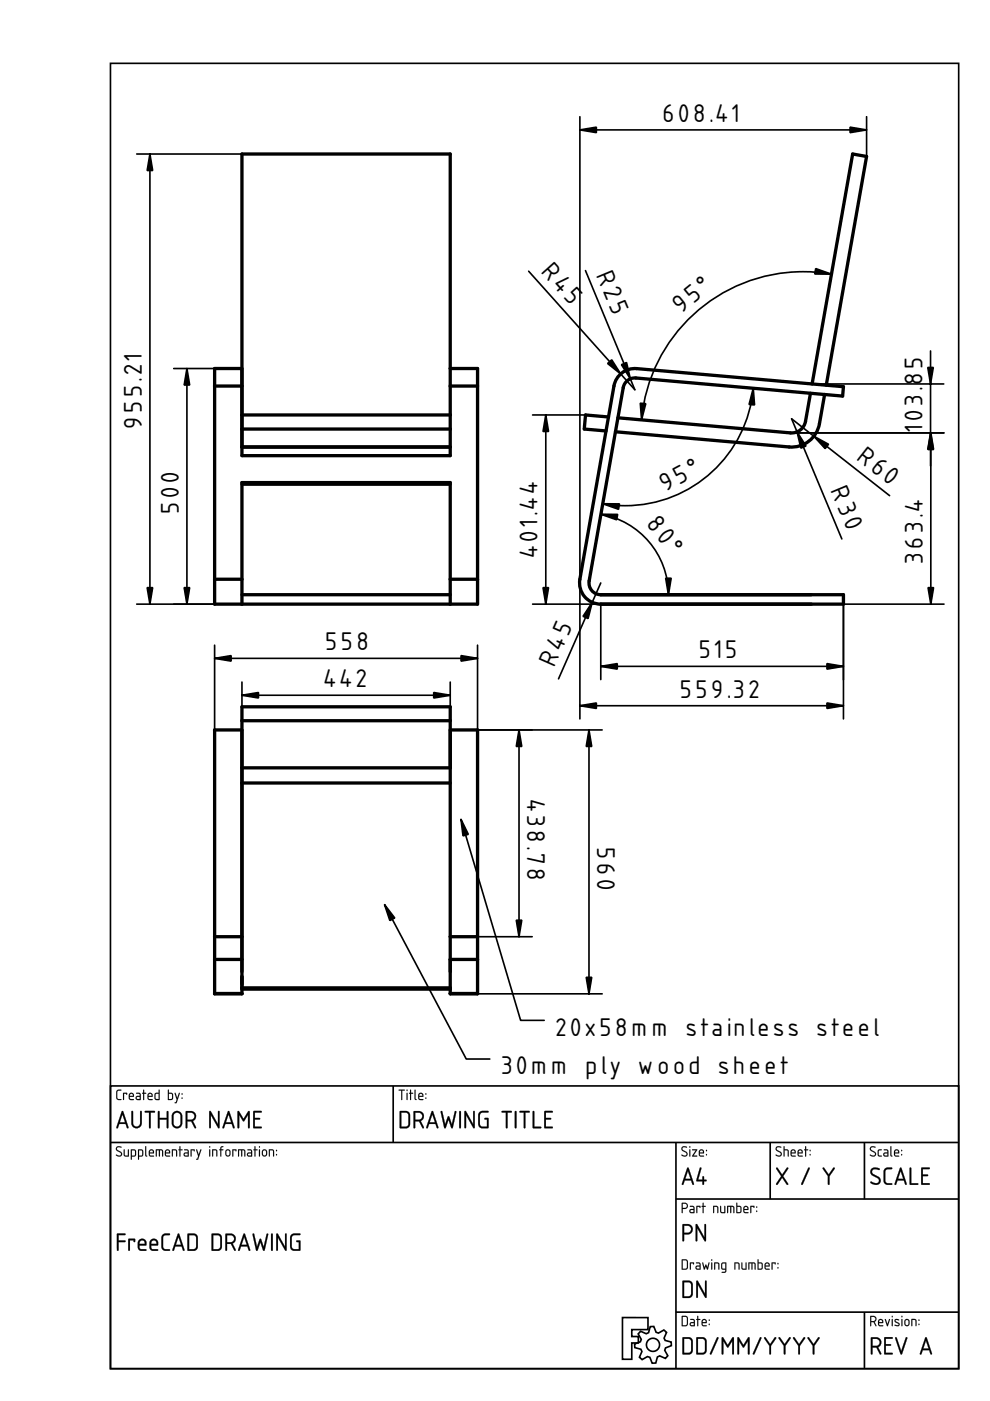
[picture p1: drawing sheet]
<svg xmlns="http://www.w3.org/2000/svg" width="210mm" height="297mm" viewBox="0 0 210 297" stroke-linecap="round" stroke-linejoin="round" font-family="sans-serif">
<defs><g id="words">
<g font-size="6.7">
<text x="140.5" y="25.8">608.41</text>
<text x="114.5" y="57.6" transform="rotate(48 114.5 57.6)">R45</text>
<text x="126.4" y="58.3" transform="rotate(67 126.4 58.3)">R25</text>
<text x="144.4" y="66.5" transform="rotate(-39 144.4 66.5)">95°</text>
<text x="195.6" y="89.3" transform="rotate(-90 195.6 89.3)">03.85</text>
<text x="30.1" y="90.9" transform="rotate(-90 30.1 90.9)">955.21</text>
<text x="195.6" y="91.6" transform="rotate(-90 195.6 91.6)">1</text>
<text x="181.4" y="97.2" transform="rotate(38 181.4 97.2)">R60</text>
<text x="141" y="104.4" transform="rotate(-28 141 104.4)">95°</text>
<text x="176" y="104" transform="rotate(67 176 104)">R30</text>
<text x="37.9" y="109" transform="rotate(-90 37.9 109)">500</text>
<text x="136.9" y="111.2" transform="rotate(52 136.9 111.2)">80°</text>
<text x="114" y="118.3" transform="rotate(-90 114 118.3)">401.44</text>
<text x="195.6" y="119.6" transform="rotate(-90 195.6 119.6)">363.4</text>
<text x="69" y="137.9">558</text>
<text x="117.5" y="141.7" transform="rotate(-66 117.5 141.7)">R45</text>
<text x="148.2" y="139.6">515</text>
<text x="68.6" y="145.7">442</text>
<text x="144.1" y="147.9">559.32</text>
<text x="111.8" y="169.4" transform="rotate(90 111.8 169.4)">438.78</text>
<text x="126.6" y="179.6" transform="rotate(90 126.6 179.6)">560</text>
<text x="117.8" y="219.6">20x58mm stainless steel</text>
<text x="106.3" y="227.8">30mm ply wood sheet</text>
</g>
</g></defs>
<g fill="none" stroke="#000" stroke-width=".35">
<path d="M23.4 13.4h179.9v276.8h-179.9zM23.4 230.2h179.9v60h-179.9zM83.4 230.2v12M23.4 242.2h179.9M143.3 242.2v48M143.3 254.2h60M163.3 242.2v12M183.3 242.2v12M132 279.3l5.4 .1v2.5h-3.4v1.5h1.3v1.3h-1.3v3.5h-2zM143.3 278.2h60M183.3 278.2v12M135.8 282.3l1.2 .5 .5-.3 .4-1.2 .7-.1 .5 1.3 .5 .1 1.2-.6 .5 .5-.5 1.2 .2 .5 1.3 .3v.8l-1.2 .5-.2 .5 .7 1.1-.5 .6-1.2-.5-.5 .2-.4 1.3h-.7l-.5-1.2-.5-.2-1.2 .7-.5-.5 .5-1.2-.2-.5-1.3-.4-.1-.7 1.3-.5 .2-.5-.7-1.2z"/>
<circle cx="138.4" cy="285.1" r="1.39"/>
</g>
<g fill="#000">
<path d="M24.8 231.2l.9-.2v.2l-.6 .1-.2 .1v1.3l.1 .3h.6l.1 .2h-.7l-.3-.3-.1-1.3zM26.1 231.7l.9 .1-.1 .3-.1-.2h-.5l-.1 1.3zM27.6 232l-.1 .4h.7l-.2-.5zM27.5 231.8a.55 .55 0 0 1 .7 0 .55 .55 0 0 1 .1 .8h-.8l.1 .4 .8 .1-.7 .1a.91 .91 0 0 1-.2-1.4zM29 232.6l.1 .4h.5v-.4zM28.9 231.7h.7l.2 .4v1.1h-.6a.44 .44 0 0 1-.5-.4 .44 .44 0 0 1 .5-.5h.4v-.3l-.7-.1zM30.4 231.1h.2v.6l.4 .1-.4 .1-.1 1.3-.2-1.3-.2-.1 .2-.1zM31.6 232l-.1 .4h.7l-.2-.5zM31.5 231.8a.55 .55 0 0 1 .7 0 .55 .55 0 0 1 .1 .8h-.8l.1 .4 .8 .1-.7 .1a.91 .91 0 0 1-.2-1.4zM33.1 231.9l-.1 .1a.63 .63 0 0 0 0 .7 .63 .63 0 0 0 .6 .3v-1.1zM32.9 231.8l.7-.1v-.6l.2-.1v2.2h-.8l-.2-.2zM35.8 231.9v1.1h.4a.78 .78 0 0 0 .2-1zM35.6 231l.2 .1v.6h.7l.2 .3v.8l-.3 .4-.8-.1zM37.1 231.7l.1 .1 .4 1 .3-1h.2l-.8 2.1-.3-.1 .3-.1 .2-.6zM38.5 232.7h.2v.3h-.2zM38.5 231.8h.2v.3h-.2z"/>
<path d="M24.8 231.2l.9-.2v.2l-.8 .1v1.4v.2l.8 .1v.2h-.7l-.3-.3-.1-1.3zM24.8 231.2l-.1 .4v1.3l.2 .3h.8l-.1-.2h-.6l-.2-.3 .1-1.3 .2-.1 .5-.1 .1-.1zM26.1 231.7l.9 .1-.1 .3-.1-.2h-.5v1.2l-.1 .1-.1-.1zM26.1 231.7l.1 1.5 .1-1.3h.5l.1 .2 .1-.3zM27.6 232l-.1 .4h.7l-.2-.5zM27.6 232l.4-.1 .2 .5h-.7zM27.5 231.8a.55 .55 0 0 1 .7 0 .55 .55 0 0 1 .1 .8h-.8l.1 .3 .8 .2-.7 .2a.92 .92 0 0 1-.2-1.5zM27.5 231.8l-.2 .4 .1 .9 1 .1v-.1l-.8-.1-.1-.2v-.3h.9l-.1-.6-.4-.2zM29 232.6v.4h.6v-.4zM29 232.6l.6-.1v.5h-.6zM28.9 231.7h.7l.2 .3v1.2h-.8l-.2-.2 .1-.5 .7-.2v-.3l-.7-.1zM28.9 231.7v.2h.7v.5l-.7 .1-.1 .3 .1 .3 .9 .1v-1.2l-.2-.3zM30.4 231l.2 .1v.6l.4 .1-.4 .1v1.2l-.1 .2-.2-.2v-1.2l-.2-.1 .2-.1zM30.4 231.1v.6l-.3 .1 .3 .1 .1 1.3v-1.3l.5-.1-.5-.1v-.6zM31.6 232l-.1 .4h.7l-.2-.5zM31.6 232l.4-.1 .2 .5h-.7zM31.5 231.8a.55 .55 0 0 1 .7 0 .55 .55 0 0 1 .1 .8h-.8l.1 .3 .8 .2-.7 .2a.92 .92 0 0 1-.2-1.5zM31.5 231.8l-.2 .4 .1 .9 .9 .1v-.1l-.7-.1-.1-.2v-.3h.8l-.1-.6-.4-.2zM33.1 231.9l-.1 .1a.73 .73 0 0 0 .2 1h.4v-1.1zM33.1 231.9h.6l-.1 1.1-.6-.1zM32.8 231.8l.8-.1v-.6l.2-.1v2.2l-.9-.1-.2-.3zM32.9 231.8l-.1 1 .1 .3 .9 .1v-2.1h-.1v.6zM35.8 231.9v1.1h.4a.76 .76 0 0 0 0-1.1zM35.8 231.9l.6 .1a.79 .79 0 0 1-.2 1h-.4zM35.6 231l.2 .1v.6h.7l.2 .3v1l-.3 .2-.8-.1zM35.6 231.1v2l.8 .1 .3-.4v-.8l-.2-.3h-.7v-.6zM37 231.7l.3 .1 .3 1 .3-1 .1-.1 .1 .1-.8 2.1-.3-.1 .3-.1 .2-.6zM37.1 231.7l.4 1.4-.2 .6-.3 .1 .3 .1 .8-2.1h-.2l-.3 1.1-.4-1.1zM38.5 232.7h.2v.3h-.2zM38.5 232.7l.1 .3 .1-.3zM38.5 231.8h.2v.3h-.2zM38.5 231.8v.3h.2v-.3z"/>
<path d="M25.8 235.6l.4 .1 1 3.3-.1 .3-.2-.2-.3-.8h-1.3l-.3 .9h-.3l-.1-.1zM25.9 235.6l-1.2 3.5 .2 .1 .1-.1 .3-.8h1.4l.4 .9 .1-.1-1.1-3.4zM25.9 236.3l-.5 1.7h1.1zM26 236.2l.6 1.8h-1.2zM27.9 235.6h.3v.1v2.4l.3 .6a.75 .75 0 0 0 1.2-.4v-2.6l.2-.2 .2 .3v2.3l-.4 .8a1.1 1.1 0 0 1-1.2 .3 1.1 1.1 0 0 1-.7-1.1zM27.9 235.6v2.5l.3 .9a1.11 1.11 0 0 0 1.2 .1 1.11 1.11 0 0 0 .6-1v-2.3l-.1-.2-.2 .1v2.6l-.2 .3a.75 .75 0 0 1-.8 .2 .75 .75 0 0 1-.5-.7v-2.4zM30.7 235.6l2-.1 .2 .2-.2 .2h-.7v3.1l-.2 .3-.2-.3v-3.1h-.9zM30.7 235.6v.2l.9 .1v3.1l.2 .2 .1-.2v-3.1h.8l.1-.2-.1-.1zM33.5 235.6h.3l.1 .2-.1 1.2h1.6l-.1-1.3 .1-.1h.3v3.6h-.3l-.1-.2 .1-1.6h-1.6l.1 1.6-.1 .2h-.3zM33.5 235.6v3.6l.3-.2v-1.6h1.6v1.6l.2 .2v-3.6l-.2 .1v1.4h-1.6v-1.3v-.2zM37.1 236.1l-.3 .5v1.8l.2 .3 .7 .1 .3-.1 .2-.4v-1.9l-.2-.3-.3-.2zM37 236.1a.75 .75 0 0 1 .9-.2 .75 .75 0 0 1 .4 .7v1.5a.77 .77 0 0 1-.7 .8 .77 .77 0 0 1-.8-.7v-1.6zM36.7 235.8a1.13 1.13 0 0 1 1.3-.2 1.13 1.13 0 0 1 .7 1v1.5a1.13 1.13 0 0 1-1.1 1.2 1.13 1.13 0 0 1-1.2-1.1v-1.9zM36.8 235.9l-.3 .7v1.6l.3 .7a1.18 1.18 0 0 0 1.5 0l.3-.8v-1.5l-.1-.5-.7-.5h-.5zM39.7 235.9v1.5a1.04 1.04 0 0 0 1.5-.8l-.4-.6zM39.7 235.9h1l.3 .2a.67 .67 0 0 1 0 1.1l-.3 .2h-1zM39.4 235.6l.2-.1a1.74 1.74 0 0 1 1.8 .4 1.1 1.1 0 0 1-.5 1.8l.7 1.2-.1 .3-.3-.1-.7-1.3h-.8v1.2v.2h-.3zM39.4 235.6v3.6l.3-.2v-1.3h.9l.7 1.4 .2 .1v-.3l-.6-1.2 .5-.5a1.06 1.06 0 0 0-.9-1.6zM44.4 235.6h.3l1.5 2.8v-2.7v-.1h.3v3.6l-.3-.1-1.5-2.7v2.6v.2h-.3zM44.4 235.6v3.5l.3-.1v-2.7l1.5 2.8 .3 .1v-3.6l-.3 .1v2.8l-1.5-2.9zM48.3 235.6l.4 .1 1 3.3-.1 .3-.2-.2-.3-.8h-1.3l-.3 .9h-.3l-.1-.1zM48.4 235.6l-1.2 3.5 .2 .1 .1-.1 .3-.8h1.4l.4 .9 .1-.2-1.1-3.3zM48.4 236.3l-.5 1.7h1.1zM48.5 236.2l.6 1.8h-1.2zM50.4 235.6h.3l.9 1.6 1-1.6h.3v3.6h-.3v-.2v-2.6l-1 1.4-.9-1.4v2.6v.2h-.3zM50.4 235.6v3.6h.3v-.2v-2.7l.9 1.4 1-1.4v2.7l.1 .2h.2v-3.6h-.3l-1 1.7-.9-1.7zM53.7 235.6h1.8v.3h-.2h-1.3v1.1h1l.2 .2-.2 .2h-1v1.5l1.3-.1 .2 .1v.3h-1.8zM53.8 235.6l-.1 3.6h1.8l-.2-.3h-1.3v-1.6h1l.1-.1-.1-.1h-1v-1.2h1.3l.2-.3z"/>
<path d="M25.9 235.6l.2 .1 1.1 3.3-.1 .2-.5-.9h-1.3l-.3 .9-.3-.1zM26 236.3l-.6 1.7h1.1zM27.9 235.6h.3v.1v2.4a.75 .75 0 0 0 .8 .8 .75 .75 0 0 0 .7-.8v-2.4l.2-.2 .2 .3v2.3a1.11 1.11 0 0 1-1.1 1.1 1.11 1.11 0 0 1-1.1-1.1zM30.7 235.6l2-.1 .2 .2-.2 .2h-.7v3.1l-.2 .2-.2-.2v-3.1l-.9-.1zM33.5 235.6h.3v.2v1.2h1.6v-1.3v-.1h.3v3.6h-.3v-.2v-1.6h-1.6v1.6v.2h-.3zM37 236.1l-.2 .5v1.6a.75 .75 0 0 0 .8 .7 .75 .75 0 0 0 .7-.8v-1.5a.75 .75 0 0 0-.5-.6 .75 .75 0 0 0-.8 .1zM36.8 235.9a1.1 1.1 0 0 1 1.2-.3 1.1 1.1 0 0 1 .6 1v1.5a1.1 1.1 0 0 1-1 1.1 1.1 1.1 0 0 1-1.2-1l.1-1.9zM39.7 235.9v1.5a1.06 1.06 0 0 0 1.5-.8l-.1-.3-.4-.4zM39.4 235.6h.2a1.71 1.71 0 0 1 1.7 .4 1.11 1.11 0 0 1-.4 1.7l.6 1.2v.3l-.3-.1-.7-1.3h-.8v1.2v.2h-.3zM44.4 235.6h.3l1.5 2.8v-2.7l.1-.1h.2v3.6l-.3-.1-1.5-2.7v2.6v.2h-.3zM48.4 235.6l.2 .1 1.1 3.3-.1 .2-.5-.9h-1.3l-.3 .9-.3-.1zM48.5 236.3l-.6 1.7h1.1zM50.4 235.6h.3l.9 1.6 1-1.6h.3v3.6h-.3v-.2v-2.6l-1 1.4-.9-1.4v2.6v.2h-.3zM53.7 235.6h1.8v.2l-.2 .1h-1.3v1.1h1l.2 .2-.2 .2h-1v1.5h1.3l.2 .3h-1.8z"/>
<path d="M84.5 231h1.2l.1 .1-.5 .1v1.9l-.1 .2-.1-.2v-1.9h-.6zM84.6 231.1v.1h.5l.1 2 .1-2 .5-.1zM86.2 231.7l.2 .1v1.3l-.1 .1-.1-.1zM86.2 231.7l.1 1.5 .1-1.4zM86.2 231.2a.15 .15 0 0 1 .3 0 .15 .15 0 0 1-.3 0zM86.2 231.1v.2h.2v-.2zM87 231l.2 .1v.6l.4 .1-.4 .1v1.2l-.2 .2-.1-.2v-1.2l-.2-.1 .2-.1zM87 231.1v.6l-.3 .1 .3 .1v1.3l.1-1.3 .5-.1-.5-.1v-.6zM87.9 231l.2 .1v1.8l.2 .2-.1 .2-.3-.4zM87.9 231.1v1.8l.1 .2 .2 .1-.1-2.1zM89 232l-.1 .4h.7l-.2-.5zM88.9 232l.5-.1 .2 .5h-.7zM88.8 231.8h.1a.55 .55 0 0 1 .7 0 .55 .55 0 0 1 .1 .8h-.8v.3l.9 .2-.7 .2a.92 .92 0 0 1-.3-1.5zM88.9 231.8l-.2 .4 .1 .9 .9 .1v-.1l-.7-.1-.1-.2v-.3h.8l-.1-.6-.4-.2zM90.2 232.7h.2v.3h-.2zM90.2 232.7l.1 .3 .1-.3zM90.2 231.8h.2v.3h-.2zM90.2 231.8v.3h.2v-.3z"/>
<path d="M84.5 231l1.3 .1-.5 .1-.1 2-.1-2h-.6zM86.2 231.7l.2 .1-.1 1.4zM86.2 231.2a.15 .15 0 0 1 .3 0 .15 .15 0 0 1-.3 0zM87 231.1h.2v.6l.4 .1-.4 .1-.2 1.3-.1-1.3-.2-.1 .2-.1zM87.9 231.1h.2v1.8l.2 .2-.1 .1-.3-.3zM89 232l-.1 .4h.7l-.2-.5zM88.9 231.8a.55 .55 0 0 1 .7 0 .55 .55 0 0 1 .1 .8h-.8l.1 .4 .8 .1-.7 .1a.91 .91 0 0 1-.2-1.4zM90.2 232.7h.2v.3h-.2zM90.2 231.8h.2v.3h-.2z"/>
<path d="M85.1 235.9v3l1.2-.1 .3-.5v-2l-.4-.4zM84.8 235.6h1.5l.6 .6v2.4l-.6 .6h-1.5zM88 235.9v1.5a1.06 1.06 0 0 0 1.5-.8l-.1-.3-.4-.4zM87.7 235.6h.2a1.71 1.71 0 0 1 1.7 .4 1.11 1.11 0 0 1-.4 1.7l.6 1.2v.3l-.3-.1-.6-1.3h-.9v1.2v.2h-.3zM91.6 235.6l.2 .1 1.1 3.3-.1 .2-.5-.9h-1.3l-.3 .9-.3-.1zM91.7 236.3l-.6 1.7h1.1zM93.5 235.6l.3 .1 .6 2.7 .5-1.6 .2-.1 .7 1.7 .6-2.7 .3-.1-.7 3.6-.4-.1-.5-1.7-.6 1.7-.3 .1zM97.4 235.6h.3v.2v3.2l-.2 .2-.1-.2zM98.5 235.6h.3l1.5 2.8v-2.7l.1-.1h.2v3.6l-.3-.1-1.5-2.7v2.6v.2h-.3zM101.7 235.8l.6-.3 1.3 .1v.2l-.2 .1-1.4 .1-.3 .5 .1 1.9 .3 .4 1.2 .1v-1.5h-.4l-.2-.2 .2-.2 .7 .1-.1 2.1h-1.5l-.5-.4-.1-2.4zM106.4 235.6l2-.1 .1 .2-.1 .2h-.8v3.1l-.2 .2-.1-.2v-3.1l-.9-.1zM109.2 235.6h.3v.2v3.2l-.2 .2-.2-.2zM110.2 235.6l1.9-.1 .2 .2-.1 .2h-.8v3.1l-.2 .2-.2-.2v-3.1l-.8-.1zM113 235.6h.2l.1 .1v3.2h1.3h.1v.3h-1.7zM115.4 235.6h1.8v.2l-.2 .1h-1.3v1.1h1l.2 .2-.2 .2h-1v1.5h1.3l.2 .3h-1.8z"/>
<path d="M85.1 235.9v3l1.2-.1 .3-.5-.1-2-.3-.4zM85.1 235.9h1.1l.3 .3 .1 2.1a1 1 0 0 1-1.4 .6h-.1zM84.8 235.6h1.5l.4 .2 .2 .4v2.4l-.6 .6h-1.5zM84.8 235.6v3.6h1.5l.6-.6v-2.4l-.2-.4-.4-.2zM88 235.9v1.5h.1a.95 .95 0 0 0 1.4-.9l-.5-.5zM88 235.9h1l.3 .2a.67 .67 0 0 1 0 1.1l-.3 .2h-1zM87.7 235.6l.2-.1a1.74 1.74 0 0 1 1.8 .4 1.1 1.1 0 0 1-.5 1.8l.7 1.2-.1 .3-.3-.1-.6-1.3h-.9v1.2v.2h-.3zM87.7 235.6v3.6l.3-.2v-1.3h.9l.7 1.4 .2 .1v-.3l-.6-1.2 .5-.5a1.06 1.06 0 0 0-.9-1.6zM91.6 235.6l.3 .1 1.1 3.3-.2 .3-.2-.2-.3-.8h-1.3l-.3 .9h-.3l-.1-.1zM91.6 235.6l-1.2 3.5 .2 .1 .1-.1 .3-.8h1.4l.4 .9 .1-.1-1.1-3.4zM91.6 236.3l-.5 1.7h1.1zM91.7 236.2l.6 1.8h-1.2zM93.5 235.6l.3 .1 .6 2.7 .5-1.6 .2-.2 .2 .2 .5 1.6 .6-2.7 .3-.1-.7 3.6-.4-.1-.5-1.7-.5 1.7-.4 .1zM93.5 235.6l.7 3.5 .2 .1 .1-.1 .6-1.8 .6 1.8 .2 .1 .8-3.6-.3 .1-.6 2.8-.7-1.8-.2 .1-.5 1.7-.6-2.8zM97.4 235.6h.3l.1 .2v3.2l-.3 .3-.2-.3zM97.4 235.6v3.4l.1 .2 .2-.2v-3.2v-.2zM98.5 235.6h.3l1.5 2.8v-2.7l.1-.1h.2v3.6l-.3-.1-1.5-2.7v2.6v.2h-.3zM98.5 235.6v3.5l.3-.1v-2.7l1.5 2.8 .3 .1v-3.6l-.2 .1v2.8l-1.6-2.9zM101.7 235.8a1.86 1.86 0 0 1 1.7-.3l.2 .1v.3h-1.4l-.4 .3v2.1l.3 .5 1.2 .1v-1.5h-.4l-.2-.2 .2-.2 .7 .1v1.9l-.2 .2h-1.4l-.5-.4-.1-2.4zM101.7 235.8l-.3 .6 .1 2.4 .5 .4 1.5-.1v-2l-.6-.1-.2 .2 .6 .1v1.6l-1.2-.1-.4-.4v-1.9l.3-.6h1.4l.1-.1v-.2h-1.2zM106.4 235.6l2-.1 .2 .2-.2 .2h-.8v3.1l-.2 .3-.2-.3 .1-3.1h-.9zM106.4 235.6v.2l.9 .1v3.1l.1 .2 .2-.2v-3.1h.8l.1-.2-.1-.1zM109.2 235.6h.3v.2v3.2l-.2 .3-.2-.3zM109.2 235.6v3.4l.1 .2 .2-.2v-3.2v-.2zM110.2 235.6l1.9-.1 .2 .2-.1 .2h-.8v3.1l-.2 .3-.2-.3v-3.1h-.8zM110.2 235.6v.2l.9 .1v3.1l.1 .2 .2-.2v-3.1h.8l.1-.2-.2-.1zM113 235.6h.3v.1v3.2h1.3h.1v.3h-1.7zM113 235.6v3.6h1.7v-.3h-.1h-1.3v-3.2zM115.4 235.6h1.8v.3h-.2h-1.3v1.1h1l.2 .2-.2 .2h-1v1.5l1.3-.1 .2 .1v.3h-1.8zM115.5 235.6l-.1 3.6h1.8l-.2-.3h-1.3v-1.6h1l.1-.1-.1-.1h-1v-1.2h1.3l.2-.3z"/>
<path d="M24.7 243.2l.3-.2h.5l.3 .2-.1 .1a.48 .48 0 0 0-.6-.1 .48 .48 0 0 0-.2 .5l1 .8-.2 .6a.76 .76 0 0 1-1.1-.3l.8 .2 .3-.3-1.1-.9zM24.7 243.2l-.1 .6 .9 .6a.34 .34 0 0 1 .2 .3 .34 .34 0 0 1-.4 .3l-.6-.2v.2a.67 .67 0 0 0 .8 .2 .67 .67 0 0 0 .3-.7l-1-.9 .2-.4 .7 .1a.65 .65 0 0 0-1-.1zM26.2 243.7l.3 .1v1.1l.6 .1v-1.2l.2-.1v1.5h-.7l-.3-.1zM26.3 243.7l.1 1.4 .9 .1v-1.5l-.2 .1v1.2h-.4l-.3-.1v-1.1zM28 243.9v1.1h.5l.1-.2v-.8zM27.9 243.9l.7 .1-.1 1h-.6zM27.8 243.7h.8l.3 .4-.1 1-.8 .1-.2 .7-.1-.1zM27.8 243.7v2.1h.1v-.6h.5a.94 .94 0 0 0 .3-1.4zM29.5 243.9v1.1h.5l.2-.2-.1-.8zM29.5 243.9l.6 .1-.1 1h-.5zM29.3 243.7h.8l.3 .4-.1 1-.8 .1-.1 .7-.2-.1zM29.3 243.7v2.1h.2v-.6h.5a.94 .94 0 0 0 .2-1.4zM30.8 243l.2 .1v1.7l.2 .3-.1 .1-.3-.3zM30.8 243.1v1.8l.1 .2 .2 .1 .1-.1-.2-.3v-1.7zM31.8 244v.3h.6l-.1-.4zM31.8 244l.5-.1 .2 .5h-.7zM31.7 243.8a.56 .56 0 0 1 .8 0 .56 .56 0 0 1 .1 .8l-.8-.1v.4l.9 .2-.7 .1a.92 .92 0 0 1-.3-1.4zM31.8 243.8l-.2 .4 .1 .9 .9 .1v-.2h-.7l-.1-.3v-.2h.8l-.1-.6-.4-.2zM33.1 243.7l1.3 .1 .2 .3v1.1l-.2-.1-.1-1.1-.4-.1v1.2l-.1 .1-.1-.1v-1.2h-.5l.1 1.2-.2 .1zM33.1 243.7v1.5l.1-.1v-1.2h.5l.1 1.3 .1-1.3h.4l.1 1.2 .1 .1a1.36 1.36 0 0 0-.2-1.5zM35.3 244l-.1 .3h.7l-.2-.4zM35.2 244l.5-.1 .2 .5h-.7zM35.1 243.8h.1a.55 .55 0 0 1 .7 0 .55 .55 0 0 1 .1 .8l-.8-.1v.4l.9 .2-.7 .1a.92 .92 0 0 1-.3-1.4zM35.2 243.8l-.2 .4 .1 .9 .9 .1v-.2h-.7l-.1-.3v-.2h.8l-.1-.6-.4-.2zM36.5 243.7h.6l.3 .1 .1 1.4-.2-.1v-1.1l-.6-.1v1.2l-.2 .1zM36.5 243.7v1.5l.1-.1v-1.2l.7 .1 .1 1.2 .1-.7a.68 .68 0 0 0-.2-.7 .68 .68 0 0 0-.7-.1zM38.1 243l.2 .1-.1 .6 .5 .1-.4 .1v1.2l-.2 .1-.1-.1v-1.2l-.2-.1 .2-.1zM38.1 243.1v.6l-.3 .1 .3 .1v1.3l.1-1.3 .5-.1-.5-.1v-.6zM39.2 244.6v.3l.6 .1v-.4zM39.2 244.6l.6-.1v.5h-.6zM39.1 243.7h.7l.2 .3v1.2h-.8l-.3-.2 .1-.5 .8-.2-.1-.3-.6-.1zM39.1 243.7v.1l.7 .1v.5l-.7 .1-.2 .3 .2 .3 .9 .1v-1.2l-.2-.3zM40.4 243.7l.9 .1-.1 .3-.1-.2h-.5v1.2l-.1 .1-.1-.1zM40.4 243.7l.1 1.5 .1-1.3h.5l.1 .2 .1-.3zM41.6 243.7l.2 .1 .3 1 .4-1 .1-.1 .1 .1-.8 2.1-.3-.1 .2-.1 .2-.6zM41.6 243.7l.4 1.4-.2 .6-.2 .1 .3 .1 .8-2.1h-.2l-.4 1-.3-1zM44.4 243.7l.2 .1v1.3l-.1 .1-.2-.1zM44.4 243.7l.1 1.5 .1-1.4zM44.3 243.2a.15 .15 0 0 1 .3 0 .15 .15 0 0 1-.3 0zM44.4 243l.1 .3 .1-.2zM45 243.7h.6l.4 .1 .1 1.4-.3-.1v-1.1l-.6-.1v1.2l-.2 .1zM45 243.7v1.5l.2-.1v-1.2l.7 .1 .1 1.2 .1-.7a.68 .68 0 0 0-.2-.7 .68 .68 0 0 0-.8-.1zM46.8 243.1l.5-.1v.2l-.3 .1-.1 .4 .5 .1-.5 .1v1.2l-.1 .1-.1-1.3-.2-.1 .2-.1zM46.8 243.1l-.1 .6-.2 .1 .2 .1 .1 1.3 .1-1.3 .4-.1-.4-.1v-.3l.4-.2v-.2zM48.1 244l-.1 .8 .4 .2 .2-.2v-.7l-.2-.2zM48.1 244l.3-.1 .2 .2v.7l-.2 .2-.4-.2zM48 243.8l.5-.1 .3 .3 .1 .8-.4 .4h-.4l-.3-.4v-.8zM48 243.8l-.2 .2v.7a.53 .53 0 0 0 .5 .5 .53 .53 0 0 0 .6-.5l-.2-.9-.4-.1zM49.3 243.7l.8 .1-.1 .3-.1-.2h-.4v1.2l-.1 .1-.2-.1zM49.3 243.7l.1 1.5 .1-1.3h.4l.1 .2 .1-.3zM50.5 243.7l1.4 .1 .1 .3v1.1l-.2-.1-.1-1.1-.3-.1v1.2l-.2 .1-.1-.1v-1.2h-.4v1.2l-.2 .1zM50.5 243.7v1.5l.2-.1v-1.2h.4l.1 1.3 .1-1.3h.4l.1 1.2 .2 .1a1.36 1.36 0 0 0-.3-1.5zM52.6 244.6v.3l.6 .1v-.4zM52.6 244.6l.7-.1v.5h-.7zM52.5 243.7h.7l.2 .3v1.2h-.8l-.2-.2 .1-.5 .7-.2v-.3l-.7-.1zM52.5 243.7v.1l.7 .1 .1 .5-.8 .1-.1 .3 .1 .3 .9 .1v-1.2l-.2-.3zM54 243l.2 .1-.1 .6 .5 .1-.4 .1v1.2l-.1 .1-.2-.1 .1-1.2-.3-.1 .3-.1zM54 243.1v.6l-.3 .1 .3 .1 .1 1.3v-1.3l.5-.1-.5-.1 .1-.6zM54.9 243.7l.2 .1v1.3l-.1 .1-.1-.1zM54.9 243.7l.1 1.5 .1-1.4zM54.9 243.2a.15 .15 0 0 1 .3 0 .15 .15 0 0 1-.3 0zM54.9 243l.1 .3 .1-.2zM55.9 244l-.1 .8 .4 .2 .2-.2v-.7l-.2-.2zM55.8 244l.4-.1 .2 .2v.7l-.2 .2-.4-.2zM55.7 243.8l.5-.1 .4 .3v.8l-.3 .4h-.4l-.4-.4v-.8zM55.7 243.8l-.1 .2-.1 .7a.53 .53 0 0 0 .6 .5 .53 .53 0 0 0 .5-.5l-.1-.9-.4-.1zM57 243.7h.7l.3 .1 .1 1.4-.2-.1-.1-1.1-.6-.1v1.2l-.2 .1zM57 243.7l.1 1.5 .1-1.3 .7 .1 .1 1.2 .1-1.1a.77 .77 0 0 0-1-.4zM58.5 244.7h.2v.3h-.2zM58.6 244.7v.2h.1v-.2zM58.5 243.8h.2v.3h-.2zM58.6 243.8v.3l.1-.2z"/>
<path d="M24.7 243.2a.64 .64 0 0 1 1.1 .1h-.1a.49 .49 0 0 0-.6-.1 .49 .49 0 0 0-.3 .6l.7 .4a.6 .6 0 0 1 .3 .8 .6 .6 0 0 1-.9 .1l-.3-.1 .1-.2a.51 .51 0 0 0 .6 .2 .51 .51 0 0 0 .3-.5l-.9-.6-.1-.3zM26.3 243.7l.1 .1 .1 1.1 .2 .1h.4v-1.2l.2-.1v1.5l-1-.1zM28 243.9v1.1h.5l.1-1zM27.8 243.7a.77 .77 0 0 1 .9 .1 .77 .77 0 0 1 .1 .9l-.2 .5h-.6l-.1 .7h-.1zM29.5 243.9v1.1h.5l.1-1zM29.3 243.7a.77 .77 0 0 1 .9 .1 .77 .77 0 0 1 .2 .9l-.3 .5h-.6l-.1 .7h-.1zM30.8 243l.2 .1v1.7l.2 .3-.1 .1-.3-.3zM31.8 244v.3h.6l-.1-.4zM31.7 243.8a.55 .55 0 0 1 .8 0 .55 .55 0 0 1 .1 .7h-.8l.1 .5 .8 .1-.7 .1a.91 .91 0 0 1-.3-1.4zM33.1 243.7h1.2a1.25 1.25 0 0 1 .2 1.5l-.1-1.2-.3-.1h-.2l-.1 1.3-.1-.1v-1.2h-.5v1.2l-.1 .1zM35.3 244l-.1 .3h.7l-.2-.4zM35.2 243.8a.55 .55 0 0 1 .7 0 .55 .55 0 0 1 .1 .7h-.8l.1 .5 .8 .1-.7 .1a.91 .91 0 0 1-.2-1.4zM36.5 243.7a.71 .71 0 0 1 .8 0 .71 .71 0 0 1 .2 .8l-.1 .7-.1-1.2-.6-.1v1.2l-.2 .1zM38.1 243l.2 .1v.6l.4 .1-.4 .1-.2 1.3-.1-1.3-.2-.1 .2-.1zM39.2 244.6l.1 .4h.5v-.4zM39.1 243.7h.7l.2 .4v1.1h-.7a.44 .44 0 0 1-.4-.4 .44 .44 0 0 1 .5-.5h.4v-.3l-.7-.1zM40.4 243.7l.9 .1-.1 .3-.1-.2h-.5l-.1 1.3zM41.6 243.7l.2 .1 .3 1 .4-1h.2l-.8 2.1-.3-.1 .2-.1 .2-.6zM44.4 243.7l.2 .1-.1 1.4zM44.3 243.2a.15 .15 0 0 1 .3 0 .15 .15 0 0 1-.3 0zM45 243.7a.71 .71 0 0 1 .8 0 .71 .71 0 0 1 .3 .8l-.1 .7-.2-1.2-.6-.1v1.2l-.2 .1zM46.8 243.1l.5-.1v.2l-.4 .2v.3l.5 .1-.5 .1-.1 1.3-.1-1.3-.2-.1 .2-.1zM48.1 244l-.1 .7a.34 .34 0 0 0 .3 .3 .34 .34 0 0 0 .4-.4l-.1-.6zM48 243.8l.6-.1a.93 .93 0 0 1-.1 1.5h-.4a.96 .96 0 0 1-.1-1.4zM49.3 243.7l.8 .1-.1 .3-.1-.2h-.4l-.1 1.3zM50.5 243.7h1.2a1.25 1.25 0 0 1 .2 1.5l-.1-1.2-.2-.1h-.2l-.2 1.3-.1-.1v-1.2h-.4v1.2l-.2 .1zM52.6 244.6l.1 .4h.5v-.4zM52.5 243.7h.7l.3 .4-.1 1.1h-.6a.44 .44 0 0 1-.5-.4 .44 .44 0 0 1 .5-.5h.4v-.3l-.7-.1zM54 243l.2 .1v.6l.4 .1-.4 .1-.1 1.3-.1-1.3-.3-.1 .3-.1zM54.9 243.7l.2 .1-.1 1.4zM54.9 243.2a.15 .15 0 0 1 .3 0 .15 .15 0 0 1-.3 0zM55.9 244l-.2 .7a.34 .34 0 0 0 .4 .3 .34 .34 0 0 0 .3-.4l-.1-.6zM55.7 243.8l.6-.1a.93 .93 0 0 1 0 1.5h-.4a.96 .96 0 0 1-.2-1.4zM57 243.7a.71 .71 0 0 1 .9 0 .71 .71 0 0 1 .2 .8l-.1 .7-.1-1.2-.7-.1v1.2l-.2 .1zM58.5 244.7h.2v.2h-.2zM58.5 243.8h.2v.3h-.2z"/>
<path d="M144.6 243.2l.3-.2h.5l.3 .2-.1 .1a.48 .48 0 0 0-.6-.1 .48 .48 0 0 0-.3 .5l1.1 .8-.2 .6a.76 .76 0 0 1-1.1-.3l.8 .2 .3-.3-1.1-.9zM144.6 243.2l-.1 .6 .8 .6a.34 .34 0 0 1 .3 .3 .34 .34 0 0 1-.4 .3l-.6-.2v.2a.67 .67 0 0 0 .8 .2 .67 .67 0 0 0 .3-.7l-1-.9 .2-.4 .7 .1a.65 .65 0 0 0-1-.1zM146.2 243.7l.2 .1v1.3l-.1 .1-.2-.1zM146.2 243.7l.1 1.5 .1-1.4zM146.1 243.2a.15 .15 0 0 1 .3 0 .15 .15 0 0 1-.3 0zM146.2 243l.1 .3 .1-.2zM146.8 243.7h1l-.8 1.3h.7l.1 .2h-1l.7-1.3h-.7zM146.8 243.7v.2h.8l-.8 1.3h1l-.1-.2h-.7l.8-1.3zM148.5 244l-.1 .3h.7l-.2-.4zM148.4 244l.5-.1 .2 .5h-.7zM148.3 243.8h.1a.55 .55 0 0 1 .7 0 .55 .55 0 0 1 .1 .8l-.8-.1 .1 .4 .8 .2-.7 .1a.92 .92 0 0 1-.3-1.4zM148.4 243.8l-.2 .4 .1 .9 .9 .1v-.2h-.7l-.1-.3v-.2h.8l-.1-.6-.4-.2zM149.7 244.7h.2v.3h-.2zM149.7 244.7v.2h.2v-.2zM149.7 243.8h.2v.3h-.2zM149.7 243.8l.1 .3 .1-.3z"/>
<path d="M144.6 243.2a.64 .64 0 0 1 1 .1 .49 .49 0 0 0-.6-.1 .49 .49 0 0 0-.3 .6l.7 .4a.6 .6 0 0 1 .3 .8 .6 .6 0 0 1-.9 .1l-.3-.1 .1-.2a.51 .51 0 0 0 .6 .2 .51 .51 0 0 0 .3-.5l-.9-.6-.1-.3zM146.2 243.7l.2 .1-.1 1.4zM146.1 243.2a.15 .15 0 0 1 .3 0 .15 .15 0 0 1-.3 0zM146.8 243.7h1l-.8 1.3h.7l.1 .2h-1l.7-1.3h-.7zM148.5 244l-.1 .3h.7l-.2-.4zM148.4 243.8a.55 .55 0 0 1 .7 0 .55 .55 0 0 1 .1 .7h-.8l.1 .5 .8 .1-.7 .1a.91 .91 0 0 1-.2-1.4zM149.7 244.7h.2v.2h-.2zM149.7 243.8h.2v.3h-.2z"/>
<path d="M144.8 255.2v.9h.4a.45 .45 0 0 0 .4-.5 .45 .45 0 0 0-.4-.4zM144.6 255h.6a.66 .66 0 0 1 .7 .7 .66 .66 0 0 1-.7 .6h-.4v.8l-.2 .1zM146.4 256.6l.1 .4h.5v-.5zM146.3 255.7h.7l.3 .4-.1 1.1h-.6a.44 .44 0 0 1-.5-.4 .44 .44 0 0 1 .5-.5h.4v-.3l-.7-.2zM147.7 255.7l.8 .1-.1 .3-.1-.2h-.4l-.2 1.3zM149 255l.2 .1v.6l.4 .1-.4 .1-.1 1.3-.1-1.3-.2-.1 .2-.1zM151.2 255.7a.71 .71 0 0 1 .9 0 .71 .71 0 0 1 .2 .8l-.1 .7-.1-1.2-.7-.1v1.2l-.2 .1zM152.7 255.7l.2 .1v1.1l.2 .1h.5v-1.2l.2-.1v1.5l-1-.1zM154.2 255.7h1.2a1.25 1.25 0 0 1 .2 1.5l-.1-1.2-.3-.1h-.2l-.1 1.3-.1-.1v-1.2h-.4v1.2l-.2 .1zM156.3 255.9v1.1h.4a.78 .78 0 0 0 .2-1.1zM156.1 255l.2 .1v.6h.7l.2 .2v.9l-.3 .4-.8-.1zM157.9 256l-.1 .3h.7l-.2-.4zM157.8 255.8a.55 .55 0 0 1 .7 0 .55 .55 0 0 1 .1 .7h-.8l.1 .5 .8 .1-.7 .1a.91 .91 0 0 1-.2-1.4zM159.1 255.7l.9 .1-.1 .3-.2-.2h-.4l-.1 1.3zM160.3 256.7h.2v.2h-.1zM160.4 255.8h.1v.2h-.1z"/>
<path d="M144.8 255.2v.9l.7-.1 .1-.3-.1-.3zM144.7 255.2h.5a.46 .46 0 0 1 .5 .4 .46 .46 0 0 1-.5 .5h-.5zM144.6 255h.8l.3 .2a.67 .67 0 0 1 .1 .7 .67 .67 0 0 1-.6 .4h-.4v.8l-.2 .1zM144.6 255v2.2l.2-.9a.87 .87 0 0 0 .9-.3 .66 .66 0 0 0-.5-1zM146.4 256.6l.1 .4h.5v-.5zM146.4 256.6l.6-.1v.5l-.6-.1zM146.3 255.7h.7l.2 .2v1.3h-.8l-.2-.3 .1-.5 .7-.1v-.3l-.7-.1zM146.3 255.7v.1l.7 .1v.4l-.7 .2-.1 .3 .1 .3 .9 .1v-1.2l-.2-.3zM147.7 255.7l.8 .1-.1 .3-.1-.2h-.4v1.2l-.2 .1-.1-.1zM147.7 255.7v1.5l.1-1.3h.5l.1 .2 .1-.3zM149 255l.2 .1v.6l.4 .1-.4 .1v1.2l-.1 .1-.1-.1v-1.2l-.3-.1 .3-.1zM149 255v.7l-.2 .1 .2 .1 .1 1.3 .1-1.3 .4-.1-.4-.1v-.6zM151.2 255.7l.7-.1 .3 .2 .1 1.4-.2-.1-.1-1.1-.6-.1v1.2l-.2 .1zM151.2 255.7v1.5l.2-.1v-1.2l.7 .1 .1 1.2 .1-.7a.7 .7 0 0 0-.2-.8 .7 .7 0 0 0-.9 0zM152.7 255.7l.2 .1v1.1l.7 .1v-1.2l.2-.1v1.5h-.7l-.3-.1zM152.7 255.7l.1 1.4 .9 .1v-1.5l-.1 .1v1.2h-.5l-.2-.1v-1.1zM154.2 255.7l1.4 .1 .1 .3v1.1l-.2-.1-.1-1.1-.4-.1 .1 1.2-.2 .1-.1-.1v-1.2h-.4v1.2l-.2 .1zM154.2 255.7v1.5l.2-.1v-1.2h.4l.1 1.3 .1-1.3h.4l.1 1.2 .2 .1a1.36 1.36 0 0 0-.3-1.5zM156.3 255.9v1.1l.6-.1v-1zM156.3 255.9h.5a.73 .73 0 0 1 .2 1l-.7 .1zM156.1 255l.2 .1v.6h.7l.2 .2v1.1l-.3 .2-.8-.1zM156.1 255v2.1l.8 .1 .3-.4v-.9l-.2-.2h-.7v-.6zM157.9 256l-.1 .3h.7l-.2-.4zM157.9 256l.4-.1 .2 .4h-.7zM157.8 255.8a.55 .55 0 0 1 .7 0 .55 .55 0 0 1 .1 .8l-.8-.1 .1 .4 .8 .2-.7 .1a.92 .92 0 0 1-.2-1.4zM157.8 255.8l-.2 .4 .1 .9 1 .1v-.2h-.8l-.1-.3v-.2h.9l-.1-.7-.5-.1zM159.1 255.7l.9 .1-.1 .3-.2-.2h-.4v1.2l-.1 .1-.1-.1zM159.1 255.7l.1 1.5 .1-1.3h.5l.1 .2v-.3zM160.3 256.7h.2v.2h-.2zM160.4 256.7v.2h.1v-.2zM160.3 255.8h.2v.3h-.2zM160.4 255.8v.2h.1v-.2z"/>
<path d="M145 259.9v1.5h.9a.75 .75 0 0 0 .6-.8 .75 .75 0 0 0-.8-.7zM144.7 259.6l.2-.1a1.69 1.69 0 0 1 1.7 .4 1.1 1.1 0 0 1 .2 1.1 1.1 1.1 0 0 1-.9 .7h-.9v1.3v.1h-.3zM147.5 259.6h.3l1.6 2.7v-2.6v-.1h.2l.1 3.5h-.4l-1.5-2.7v2.6v.1h-.3z"/>
<path d="M145 259.9v1.5l1-.1 .3-.1a.74 .74 0 0 0 .1-.9 .74 .74 0 0 0-.7-.4zM145 259.9h.7a.77 .77 0 0 1 .9 .7 .77 .77 0 0 1-.7 .8h-.9zM144.7 259.6l.2-.1a1.71 1.71 0 0 1 1.7 .4 1.11 1.11 0 0 1 .2 1.2 1.11 1.11 0 0 1-.9 .7l-.9-.1 .1 1.3-.1 .2h-.3zM144.7 259.6v3.4l.2 .2 .1-.2v-1.3a1.49 1.49 0 0 0 1.7-.5v.1a1.1 1.1 0 0 0-.9-1.7zM147.5 259.6h.4l1.5 2.7-.1-2.6 .1-.2h.3v3.7l-.4-.1-1.4-2.7v2.6l-.1 .2h-.3zM147.6 259.6l-.1 3.5 .3-.1v-2.7l1.6 2.8h.2v-3.5l-.2 .1v2.7l-1.6-2.8z"/>
<path d="M145.7 247.6l.4 .1 1 3.2-.1 .3-.2-.1-.3-.8h-1.3l-.3 .9h-.3l-.1-.2zM145.8 247.6l-1.2 3.4 .1 .2 .2-.1 .3-.8h1.4l.4 .9 .1-.2-1.1-3.3zM145.8 248.3l-.5 1.6h1.1zM145.9 248.2l.6 1.8h-1.2zM148.4 247.5l.3 .1v.1l-.7 2.4h.9v-.5l.2-.2 .2 .2v.5h.3l.3 .2-.3 .2h-.3v.5l-.2 .2-.2-.2v-.5h-1.1l-.2-.2zM148.4 247.6l-.7 2.7 .1 .1h1.1v.6l.2 .2 .1-.2v-.6l.6-.1-.2-.2h-.4v-.7h-.2l-.1 .7h-.9l.7-2.4v-.1z"/>
<path d="M145.8 247.6l.2 .1 1.1 3.2-.1 .3-.5-.9h-1.3l-.4 .9-.2-.2zM145.9 248.3l-.6 1.6h1.1zM148.4 247.6h.3v.1l-.7 2.4h.9v-.5l.2-.2 .2 .2v.5h.3l.2 .2-.5 .2v.5l-.2 .2-.2-.2v-.5h-1.1l-.2-.2z"/>
<path d="M164.6 243.2l.2-.2h.6l.2 .2v.1a.48 .48 0 0 0-.6-.1 .48 .48 0 0 0-.3 .5l1 .8-.1 .6a.76 .76 0 0 1-1.1-.3l.8 .2 .2-.3-1-.9zM164.6 243.2l-.1 .6 .8 .6a.34 .34 0 0 1 .3 .3 .34 .34 0 0 1-.4 .3l-.6-.2-.1 .2a.67 .67 0 0 0 .8 .2 .67 .67 0 0 0 .4-.7l-1.1-.9 .2-.4 .8 .1a.65 .65 0 0 0-1-.1zM166.2 243h.1v.7h.7l.2 .2v1.3l-.2-.1-.1-1.1-.5-.1v1.2l-.3 .1zM166.2 243.1v2.1l.1-.1v-1.2h.5l.2 .1v1.1l.2 .1v-1.3l-.2-.2h-.7v-.7zM167.9 244l-.1 .3h.7l-.2-.4zM167.9 244l.4-.1 .2 .5h-.7zM167.8 243.8a.56 .56 0 0 1 .8 0 .56 .56 0 0 1 0 .8l-.8-.1 .1 .4 .8 .2-.6 .1a.92 .92 0 0 1-.3-1.4zM167.8 243.8l-.2 .4 .1 .9 1 .1v-.2h-.8l-.1-.3v-.2h.9l-.1-.6-.4-.2zM169.4 244l-.1 .3h.7l-.2-.4zM169.4 244l.4-.1 .2 .5h-.7zM169.3 243.8a.55 .55 0 0 1 .7 0 .55 .55 0 0 1 .1 .8l-.8-.1 .1 .4 .8 .2-.7 .1a.92 .92 0 0 1-.2-1.4zM169.3 243.8l-.2 .4 .1 .9 1 .1v-.2h-.8l-.1-.3v-.2h.9l-.1-.6-.4-.2zM170.7 243l.2 .1v.6l.5 .1-.5 .1v1.2l-.1 .1-.1-.1v-1.2l-.2-.1 .2-.1zM170.7 243.1v.6l-.2 .1 .2 .1 .1 1.3 .1-1.3 .4-.1-.4-.1v-.6zM171.7 244.7h.2v.3h-.2zM171.7 244.7v.2h.1v-.2zM171.7 243.8h.2v.3h-.2zM171.7 243.8l.1 .3v-.3z"/>
<path d="M164.6 243.2a.64 .64 0 0 1 1 .1 .49 .49 0 0 0-.6-.1 .49 .49 0 0 0-.3 .6l.7 .4a.6 .6 0 0 1 .2 .8 .6 .6 0 0 1-.9 .1l-.2-.1 .1-.2a.51 .51 0 0 0 .6 .2 .51 .51 0 0 0 .3-.5l-.9-.6-.2-.3zM166.2 243h.1v.7h.7l.2 .2v1.3l-.2-.1v-1.1l-.2-.1h-.5v1.2l-.1 .1zM167.9 244l-.1 .3h.7l-.2-.4zM167.8 243.8a.55 .55 0 0 1 .7 0 .55 .55 0 0 1 .1 .7h-.8l.1 .5 .8 .1-.6 .1a.91 .91 0 0 1-.3-1.4zM169.4 244l-.1 .3h.7l-.2-.4zM169.3 243.8a.55 .55 0 0 1 .7 0 .55 .55 0 0 1 .1 .7h-.8l.1 .5 .8 .1-.7 .1a.91 .91 0 0 1-.2-1.4zM170.7 243l.2 .1v.6l.5 .1-.5 .1-.1 1.3-.1-1.3-.2-.1 .2-.1zM171.7 244.7h.1v.2h-.1zM171.7 243.8h.1l.1 .3h-.2z"/>
<path d="M164.6 247.6l.3 .1 .9 1.4 1-1.5h.3v.3l-1 1.5 1 1.5v.3l-.3-.1-1-1.4-.9 1.4-.3 .1v-.3l1-1.5-1-1.6zM171.4 247.6h.2l.1 .2-1.5 3.3-.3 .1v-.3zM174.5 247.6h.3l.9 1.4 1-1.4h.2l.1 .2a3.3 3.3 0 0 0-1.2 3.4h-.2a3.4 3.4 0 0 0-1.2-3.5z"/>
<path d="M164.6 247.6h.3l.9 1.5 1-1.5h.3v.3l-1 1.5 1 1.5v.3l-.3-.1-1-1.4-.9 1.4-.3 .1v-.3l1-1.5-1-1.6zM164.6 247.6v.2l1 1.6-1 1.5v.3l.3-.1 .9-1.4 1 1.4 .3 .1v-.2l-1.1-1.6 1.1-1.5v-.3h-.3l-1 1.5-.9-1.4zM171.4 247.6h.3v.2l-1.5 3.3-.3 .1v-.3zM171.4 247.6l-1.5 3.3v.3l.3-.1 1.5-3.3-.1-.2zM174.4 247.6h.4l.9 1.4 .9-1.4 .2-.1 .2 .2-1.1 1.7v1.6l-.2 .2-.2-.2v-1.6l-1.1-1.6zM174.5 247.6v.2l1.1 1.6v1.6l.1 .2 .2-.2v-1.6l1-1.6v-.2h-.2l-1 1.5-1-1.4z"/>
<path d="M184.6 243.2l.2-.2h.6l.2 .2-.1 .1a.48 .48 0 0 0-.5-.1 .48 .48 0 0 0-.3 .5l1 .8-.1 .6a.76 .76 0 0 1-1.2-.3l.9 .2 .2-.3-1.1-.9zM184.6 243.2l-.1 .6 .8 .6a.34 .34 0 0 1 .2 .3 .34 .34 0 0 1-.3 .3l-.7-.2v.2a.67 .67 0 0 0 .8 .2 .67 .67 0 0 0 .4-.7l-1.1-.9 .2-.4 .8 .1a.65 .65 0 0 0-1-.1zM186.2 243.8l.7-.1v.2h-.3a.76 .76 0 0 0-.1 1.1h.4l-.1 .2a.57 .57 0 0 1-.6-.1 .57 .57 0 0 1-.1-.6zM186.2 243.8l-.1 .3 .1 1 .3 .1 .4-.1-.5-.1a.76 .76 0 0 1 .2-1.1l.3-.1v-.1zM187.5 244.6v.3l.6 .1v-.4zM187.5 244.6l.7-.1v.5h-.7zM187.4 243.7h.7l.2 .3v1.2h-.8l-.2-.2 .1-.5 .7-.2v-.3l-.7-.1zM187.4 243.7v.1l.7 .1 .1 .5-.8 .1-.1 .3 .1 .3 .9 .1-.1-1.4zM188.8 243l.2 .1v1.7l.2 .3-.1 .1-.3-.3zM188.8 243.1v1.8l.1 .2 .2 .1 .1-.1-.2-.3v-1.7zM189.8 244v.3h.6l-.2-.4zM189.8 244l.5-.1 .2 .5h-.8zM189.7 243.8a.55 .55 0 0 1 .8 0 .55 .55 0 0 1 0 .8l-.7-.1v.4l.9 .2-.7 .1a.92 .92 0 0 1-.3-1.4zM189.7 243.8l-.1 .4 .1 .9 .9 .1v-.2h-.7l-.2-.3v-.2h.9l-.1-.6-.4-.2zM191.1 244.7h.2v.3h-.2zM191.1 244.7v.2h.1v-.2zM191.1 243.8h.2v.3h-.2zM191.1 243.8l.1 .3v-.3z"/>
<path d="M184.6 243.2a.64 .64 0 0 1 1 .1h-.1a.49 .49 0 0 0-.5-.1 .49 .49 0 0 0-.3 .6l.7 .4a.6 .6 0 0 1 .2 .8 .6 .6 0 0 1-.9 .1l-.3-.1 .1-.2a.51 .51 0 0 0 .6 .2 .51 .51 0 0 0 .4-.5l-.9-.6-.2-.3zM186.2 243.8l.7-.1v.2a.44 .44 0 0 0-.5 0 .44 .44 0 0 0-.1 .5v.5l.7 .2a.55 .55 0 0 1-.7 0 .55 .55 0 0 1-.2-.6zM187.5 244.6l.1 .4h.5v-.4zM187.4 243.7h.7l.3 .4-.1 1.1h-.6a.44 .44 0 0 1-.4-.4 .44 .44 0 0 1 .4-.5h.4v-.3l-.7-.1zM188.8 243l.2 .1v1.7l.2 .3-.1 .1-.3-.3zM189.8 244v.3h.6l-.1-.4zM189.7 243.8a.55 .55 0 0 1 .8 0 .55 .55 0 0 1 0 .7h-.7l.1 .5 .7 .1-.6 .1a.91 .91 0 0 1-.3-1.4zM191.1 244.7h.2v.2h-.2zM191.1 243.8h.2v.3h-.2z"/>
<path d="M184.8 247.8l.4-.3 .9 .1 .4 .2v.2l-.1 .1a.91 .91 0 0 0-1.5 .4l.4 .5a1.92 1.92 0 0 1 1.4 1v.6l-.3 .4a1.47 1.47 0 0 1-1.9-.3l.2-.2 .8 .3h.6l.3-.5-.2-.4-1.6-.9-.1-.5zM184.8 247.8a.91 .91 0 0 0 .2 1.5l1 .5a.64 .64 0 0 1 .3 .9 .64 .64 0 0 1-1 .1l-.6-.3-.2 .2 .2 .2a1.13 1.13 0 0 0 1.3 .3 1.13 1.13 0 0 0 .7-1.2l-.5-.6-1.2-.5-.1-.4 .1-.4 .3-.2 1.1 .1 .1-.1a1.4 1.4 0 0 0-1.7-.1zM187.6 247.8l.4-.3 1.1 .1v.3l-1.3 .2-.1 2.2 .2 .4 1.3 .2v.3h-1.3l-.5-.5-.1-2.3zM187.6 247.8l-.2 .6 .1 2.3 .5 .5h1l.1-.3h-.9l-.5-.3v-2.2l.3-.4 1-.1 .1-.2a1.48 1.48 0 0 0-1.5 .1zM190.8 247.6l.4 .1 1.1 3.2-.2 .3-.2-.1-.3-.8h-1.3l-.3 .9h-.3l-.1-.2zM190.9 247.6l-1.2 3.4 .2 .2 .1-.1 .3-.8h1.4l.4 .9 .1-.2-1.1-3.3zM190.9 248.3l-.5 1.6h1.1zM191 248.2l.6 1.8h-1.2zM192.9 247.6h.3v.1v3.2l1.3-.1 .2 .1v.3h-1.8zM192.9 247.6v3.6h1.7v-.3h-.1h-1.3v-3.2zM195.4 247.6h1.7v.3h-.1h-1.3v1.1h.9l.2 .2-.2 .2h-.9v1.5l1.3-.1 .1 .1v.3h-1.8zM195.4 247.6v3.5h1.7l-.1-.2h-1.4v-1.6h1l.2-.1-.2-.2h-1v-1.1h1.4l.1-.3z"/>
<path d="M184.8 247.8a1.41 1.41 0 0 1 1.7 .1l-.1 .2a.92 .92 0 0 0-1.5 .4l.4 .5a1.9 1.9 0 0 1 1.4 1 1.07 1.07 0 0 1-.5 1.2 1.07 1.07 0 0 1-1.3-.2l-.3-.2 .1-.3a1.19 1.19 0 0 0 1.6 0 .58 .58 0 0 0-.3-.7l-1.3-.9-.2-.4zM187.6 247.8a1.46 1.46 0 0 1 1.6-.1l-.2 .2-1 .1-.3 .4 .1 2.2 .4 .3h.9l-.1 .3h-1l-.6-.5-.1-2.3zM190.9 247.6l.2 .1 1.1 3.2-.1 .3-.5-.9h-1.3l-.3 .9-.3-.2zM191 248.3l-.6 1.6h1.1zM192.9 247.6h.3v.1v3.2h1.3h.1v.3h-1.7zM195.4 247.6h1.7v.2l-.1 .1h-1.3v1.1h.9l.2 .2-.2 .2h-.9v1.5h1.3l.1 .3h-1.7z"/>
<path d="M24.8 261.6l1.6-.1 .2 .2-.2 .2h-1.2v1.1h1.2l.2 .2-.2 .1h-1.3v1.7l-.1 .2-.2-.2zM27.2 262.7l1.3-.1 .2 .2-.2 .5h-.1l-.1-.3h-.8v2l-.1 .2a3.9 3.9 0 0 1-.2-2.5zM29.7 263.2l-.1 .5h1.1a.58 .58 0 0 0-.3-.6 .58 .58 0 0 0-.7 .1zM29.5 262.9a.92 .92 0 0 1 1.3 0 .92 .92 0 0 1 .1 1.2h-1.3l.1 .7 1.1 .1 .3 .1-.3 .2h-.8a.89 .89 0 0 1-.8-1.2 1.14 1.14 0 0 1 .3-1.1zM32.2 263.2l-.1 .5h1.1a.58 .58 0 0 0-.3-.6 .58 .58 0 0 0-.7 .1zM32 262.9a.92 .92 0 0 1 1.2 0 .92 .92 0 0 1 .2 1.2h-1.3l.1 .7 1.1 .1 .2 .1-.2 .2h-.9a.89 .89 0 0 1-.7-1.2 1.14 1.14 0 0 1 .3-1.1zM34.5 261.8a1.46 1.46 0 0 1 1.5-.1l-.1 .2-1.1 .1-.2 .4v2.2l.5 .3h.9l-.1 .3h-1.1l-.5-.5-.1-2.3zM37.7 261.6l.3 .1 1.1 3.2-.2 .3-.4-.9h-1.3l-.4 .9-.3-.2zM37.8 262.3l-.5 1.6h1.1zM40.1 261.9v3l1.2-.1 .3-.5v-2.1l-.4-.3zM39.8 261.6h1.5l.6 .6v2.4l-.6 .6h-1.5zM45.2 261.9v3l1.2-.1 .3-.5v-2.1l-.4-.3zM44.9 261.6h1.5l.6 .6v2.4l-.6 .6h-1.5zM48.1 261.9v1.5a1.06 1.06 0 0 0 1.5-.8l-.1-.3-.4-.4zM47.8 261.6l.2-.1a1.71 1.71 0 0 1 1.7 .4 1.11 1.11 0 0 1-.4 1.7l.7 1.3-.1 .3-.3-.1-.6-1.4h-.9v1.3v.2h-.3zM51.7 261.6l.2 .1 1.1 3.2-.1 .3-.4-.9h-1.4l-.3 .9-.3-.2zM51.8 262.3l-.6 1.6h1.1zM53.6 261.6l.3 .1 .6 2.7 .5-1.6 .2-.2 .7 1.8 .6-2.7 .3-.1-.7 3.6-.3-.2-.6-1.6-.6 1.7-.3 .1zM57.5 261.6h.3v.2v3.2l-.1 .2-.2-.2zM58.6 261.6h.3l1.5 2.7v-2.6l.1-.1h.2v3.5h-.3l-1.5-2.7v2.6v.1h-.3zM61.8 261.8l.6-.3 1.3 .1v.2l-.2 .1h-1.4l-.2 .6v1.9l.3 .4h1.2v-1.5h-.4l-.2-.1 .2-.2 .7 .1v2l-1.6 .1-.5-.4-.1-2.4z"/>
<path d="M24.8 261.5h1a.65 .65 0 0 1 .8 .2l-.2 .2h-1.2v1.1h1.2l.2 .2-.2 .2-1.3-.1 .1 1.7-.2 .2-.2-.2zM24.9 261.6l-.1 3.4 .2 .2 .1-.2v-1.7h1.3l.2-.1-.2-.2h-1.3v-1.2h1.3l.2-.1-.2-.2zM27.2 262.7l1.3-.1 .2 .2-.1 .5-.1 .1-.2-.1v-.3h-.8l.1 2-.2 .2-.2-.2zM27.3 262.7a4.2 4.2 0 0 0 .1 2.5l.1-.2v-2h.8l.2 .3 .2-.5-.2-.2zM29.7 263.2l-.1 .5h1.1a.55 .55 0 0 0-.3-.6 .55 .55 0 0 0-.7 .1zM29.7 263.2l.3-.2 .5 .1 .2 .7h-1.1zM29.5 262.8a.94 .94 0 0 1 1.3 0 .94 .94 0 0 1 .1 1.3h-1.3l.2 .7h1l.3 .2-.3 .2h-.8a.92 .92 0 0 1-.8-1.2 1.08 1.08 0 0 1 .3-1.1zM29.6 262.9a2.22 2.22 0 0 0-.2 2.1l.6 .2h.8l.2-.2-.2-.1-1.1-.1-.1-.4v-.3l1.4-.1v-.7l-.2-.4-.6-.3zM32.2 263.2l-.1 .5h1.1a.55 .55 0 0 0-.3-.6 .55 .55 0 0 0-.7 .1zM32.2 263.2l.3-.2 .5 .1 .2 .7h-1.2zM32 262.8a.94 .94 0 0 1 1.3 0 .94 .94 0 0 1 .1 1.3h-1.3l.1 .7h1.1l.3 .2-.3 .2h-.9a.92 .92 0 0 1-.7-1.2 1.08 1.08 0 0 1 .3-1.1zM32 262.9a2.22 2.22 0 0 0-.1 2.1l.5 .2h.9l.2-.2-.2-.1-1.1-.1-.2-.4v-.3l1.5-.1v-.7l-.2-.4-.7-.3zM34.5 261.7l.4-.2h1.1v.4l-1.3 .2-.1 2.2 .1 .4 1.3 .2v.3h-1.2l-.5-.5-.1-2.3zM34.5 261.8l-.3 .6 .1 2.3 .5 .4 1.1 .1 .1-.3h-.9l-.5-.3-.1-2.2 .3-.5h1.1l.1-.2a1.48 1.48 0 0 0-1.5 .1zM37.7 261.5l.3 .2 1.1 3.2-.1 .3-.3-.1-.2-.8h-1.3l-.4 .9h-.2l-.1-.2zM37.8 261.6l-1.2 3.4 .1 .2 .2-.1 .2-.8h1.4l.4 .9 .2-.3-1.1-3.2zM37.8 262.3l-.5 1.6h1.1zM37.8 262.2l.6 1.8h-1.2zM40.1 261.9v3l1.2-.1 .3-.5-.1-2.1-.3-.3zM40.1 261.9h1.1l.3 .3v2.4a1.66 1.66 0 0 1-1.4 .3zM39.8 261.6l1.5-.1 .4 .3 .2 .4v2.4l-.6 .6h-1.5zM39.8 261.6v3.5l1.5 .1 .6-.6v-2.4l-.2-.4-.4-.2zM45.2 261.9v3l1.2-.1 .3-.5-.1-2.1-.3-.3zM45.2 261.9h1.1l.4 .3-.1 2.4a1.66 1.66 0 0 1-1.4 .3zM44.9 261.6l1.5-.1 .4 .3 .2 .4v2.4l-.6 .6h-1.5zM44.9 261.6v3.5l1.5 .1 .6-.6v-2.4l-.2-.4-.4-.2zM48.1 261.9v1.5a1.04 1.04 0 0 0 1.5-.8l-.3-.6zM48.1 261.9h1l.3 .2a.67 .67 0 0 1 0 1l-.3 .3h-1zM47.8 261.6l.2-.1a1.74 1.74 0 0 1 1.8 .4 1.1 1.1 0 0 1-.5 1.7l.7 1.3v.3l-.4-.1-.6-1.4h-.9l.1 1.3-.1 .2h-.3zM47.8 261.6v3.5l.3-.1v-1.3h.9l.7 1.4h.2l.1-.2-.7-1.3 .5-.5a1.06 1.06 0 0 0-.9-1.5zM51.7 261.5l.3 .2 1.1 3.2-.2 .3-.2-.1-.2-.8h-1.4l-.3 .9h-.3v-.2zM51.7 261.6l-1.2 3.4 .2 .2 .1-.1 .3-.8h1.4l.4 .9 .1-.3-1.1-3.2zM51.7 262.3l-.5 1.6h1.1zM51.8 262.2l.6 1.8h-1.2zM53.6 261.5l.3 .2 .6 2.6 .5-1.5 .2-.2 .2 .2 .5 1.6 .6-2.7 .3-.1-.7 3.6-.4-.1-.5-1.7-.5 1.7-.4 .1zM53.6 261.6l.7 3.5 .2 .1 .1-.1 .6-1.8 .6 1.7 .2 .1 .8-3.5-.3 .1-.6 2.8-.7-1.8-.2 .1-.5 1.6-.6-2.7zM57.5 261.6h.3l.1 .2v3.2l-.2 .2-.3-.2zM57.5 261.6v3.4l.2 .2 .1-.2v-3.2v-.2zM58.6 261.6h.3l1.5 2.7v-2.6l.1-.2h.2v3.7l-.3-.1-1.5-2.7v2.6v.2h-.3zM58.6 261.6v3.5l.3-.1v-2.7l1.5 2.7 .3 .1v-3.5l-.2 .1v2.7l-1.6-2.8zM61.8 261.8a1.86 1.86 0 0 1 1.7-.3h.2v.3l-1.4 .1-.3 .3-.1 2 .3 .6h1.2v-1.5l-.4 .1-.2-.2 .2-.2h.7v2l-.2 .2h-1.4l-.5-.4-.1-2.4zM61.8 261.8l-.3 .6 .1 2.4 .5 .3h1.5l.1-2-.7-.1-.2 .2 .6 .1v1.6l-1.2-.1-.4-.4v-1.9l.3-.6 1.4-.1h.1v-.2l-1.2-.1z"/>
<path d="M144.7 267.2v1.8h.7l.2-.4v-1.2l-.2-.2zM144.6 267h.9l.3 .3 .1 1.4-.4 .5h-.9zM146.3 267.7l.9 .1-.1 .3-.2-.2h-.4l-.1 1.3zM147.7 268.6l.1 .4h.5v-.5zM147.6 267.7h.7l.3 .4-.1 1.1h-.6a.44 .44 0 0 1-.5-.4 .44 .44 0 0 1 .5-.5h.4v-.3l-.7-.2zM148.9 267.7h.2l.2 1 .4-.6 .3 .6 .2-.9 .2-.1-.3 1.5-.2-.1-.2-.6-.3 .6-.1 .1zM150.8 267.7l.2 .1-.1 1.4zM150.8 267.1a.15 .15 0 0 1 .3 0 .15 .15 0 0 1-.3 0zM151.4 267.7a.71 .71 0 0 1 .9 0 .71 .71 0 0 1 .2 .8l-.1 .7-.1-1.2-.7-.1v1.2l-.2 .1zM153.2 267.9l-.1 .9 .7 .2v-1.1zM153 267.8l1-.1v.5a1.95 1.95 0 0 1-.1 1.6l-.3 .1-.6-.1 .7-.2 .1-.4a.62 .62 0 0 1-.7-.1 .62 .62 0 0 1-.2-.6zM155.7 267.7a.71 .71 0 0 1 .9 0 .71 .71 0 0 1 .2 .8l-.1 .7-.1-1.2-.7-.1v1.2l-.2 .1zM157.2 267.7l.2 .1v1l.2 .2h.5v-1.2l.2-.1v1.5l-1-.1zM158.7 267.7h1.2a1.25 1.25 0 0 1 .2 1.5l-.1-1.2-.2-.1h-.3l-.1 1.3-.1-.1v-1.2h-.4v1.2l-.2 .1zM160.8 267.9v1.1h.5a.78 .78 0 0 0 .1-1.1zM160.6 267l.2 .1v.6h.7l.2 .2v.9l-.2 .4-.9-.1zM162.4 268l-.1 .3h.7l-.2-.4zM162.3 267.8a.55 .55 0 0 1 .7 0 .55 .55 0 0 1 .1 .7h-.8l.1 .5 .8 .1-.7 .1a.91 .91 0 0 1-.2-1.4zM163.6 267.7l.9 .1-.1 .3-.1-.2h-.5l-.1 1.3zM164.9 268.7h.1v.2h-.1zM164.9 267.8h.1v.2h-.1z"/>
<path d="M144.7 267.2v1.8h.7l.2-.4v-1.2l-.2-.2zM144.7 267.2h.7l.2 .2 .1 1.2a.72 .72 0 0 1-1 .4zM144.6 267h.9l.3 .3 .1 1.4-.4 .5h-1zM144.6 267v2.2h.9l.3-.5v-1.4l-.3-.3zM146.3 267.7l.9 .1-.1 .3-.2-.2h-.4v1.2l-.1 .1-.1-.1zM146.3 267.7l.1 1.5 .1-1.3h.5l.1 .2v-.3zM147.7 268.6l.1 .4h.5v-.5zM147.7 268.6l.6-.1v.5l-.6-.1zM147.6 267.7h.7l.2 .2v1.3h-.8l-.2-.3 .1-.5 .7-.1v-.4l-.7-.1zM147.6 267.7v.1l.7 .1v.4l-.7 .2-.1 .3 .1 .3 .9 .1v-1.3l-.2-.2zM148.9 267.7h.2l.2 1 .4-.6 .3 .6 .2-.9 .2-.1-.3 1.5-.2-.1-.2-.6-.2 .6-.2 .1zM148.9 267.7l.4 1.5 .4-.7 .2 .6 .2 .1 .3-1.5-.2 .1-.2 1-.3-.7-.4 .7-.2-1.1zM150.8 267.7l.2 .1v1.3l-.1 .1-.1-.1zM150.8 267.7l.1 1.5 .1-1.4zM150.8 267.1a.15 .15 0 0 1 .3 0 .15 .15 0 0 1-.3 0zM150.8 267v.3h.2v-.3zM151.4 267.7l.7-.1 .3 .2 .1 1.4-.2-.1-.1-1.2h-.6v1.2l-.2 .1zM151.5 267.7v1.5l.1-.1v-1.2l.7 .1 .1 1.2 .1-.7a.7 .7 0 0 0-.2-.8 .7 .7 0 0 0-.8 0zM153.2 267.9l-.1 .9 .7 .2v-1.1zM153.2 267.9h.6v1.1l-.6-.1zM153 267.8l1-.1v.5a1.97 1.97 0 0 1-.1 1.6l-.3 .1-.6-.1 .7-.2 .1-.4a.62 .62 0 0 1-.7-.1 .62 .62 0 0 1-.2-.6zM153 267.8l-.1 .3 .1 1 .8 .1v.4l-.8 .1v.1l.9-.1a1.94 1.94 0 0 0 .1-1.5v-.5zM155.7 267.7l.7-.1 .3 .2 .1 1.4-.2-.1-.1-1.2h-.6v1.2l-.2 .1zM155.7 267.7v1.5l.2-.1v-1.2l.7 .1 .1 1.2 .1-.7a.7 .7 0 0 0-.2-.8 .7 .7 0 0 0-.9 0zM157.2 267.7l.2 .1v1l.7 .2v-1.2l.2-.1v1.5h-.7l-.3-.1zM157.2 267.7l.1 1.4 .9 .1 .1-1.5-.2 .1v1.2h-.5l-.2-.1v-1.1zM158.7 267.7h1.4l.1 .4v1.1l-.2-.1-.1-1.2h-.4l.1 1.2-.2 .1-.1-.1v-1.2h-.4v1.2l-.2 .1zM158.7 267.7v1.5l.2-.1v-1.3h.4l.1 1.4 .1-1.4 .4 .1 .1 1.2 .2 .1a1.36 1.36 0 0 0-.3-1.5zM160.8 267.9v1.1h.5a.76 .76 0 0 0 0-1.1zM160.8 267.9h.7a.79 .79 0 0 1-.2 1.1h-.5zM160.6 267l.2 .1v.6h.7l.2 .2v1.1l-.2 .2-.9-.1zM160.7 267l-.1 2.1 .8 .1 .3-.4v-.9l-.2-.2h-.7v-.6zM162.4 268l-.1 .3h.7l-.2-.4zM162.4 268l.4-.1 .2 .4h-.7zM162.3 267.8a.56 .56 0 0 1 .7 0 .56 .56 0 0 1 .1 .7h-.8l.1 .4 .8 .2-.7 .1a.92 .92 0 0 1-.2-1.4zM162.3 267.8l-.2 .4 .1 .9 1 .1v-.2h-.8l-.1-.3v-.2h.9l-.1-.7-.4-.1zM163.6 267.7l.9 .1-.1 .3-.1-.2h-.5v1.2l-.1 .1-.1-.1zM163.6 267.7l.1 1.5 .1-1.3h.5l.1 .2 .1-.3zM164.8 268.7h.2v.2h-.1zM164.9 268.7v.2h.1v-.2zM164.8 267.8h.2v.2h-.1zM164.9 267.8v.2h.1v-.2z"/>
<path d="M145 271.9v2.9h1.2l.3-.5v-2.1l-.4-.3zM144.7 271.6l1.5-.1 .7 .7v2.4l-.6 .6-1.6-.1zM147.7 271.6h.3l1.5 2.7v-2.6v-.1l.3-.1v3.6h-.3l-1.5-2.7v2.6l-.1 .1h-.2z"/>
<path d="M145 271.9v2.9h1.2l.3-.5v-2.1l-.4-.3zM145 271.8l1.1 .1 .4 .2v2.5a1.66 1.66 0 0 1-1.5 .3zM144.7 271.5h1.5l.4 .3 .3 .4v2.4l-.6 .6h-1.6zM144.7 271.6v3.5h1.6l.5-.5v-2.4l-.2-.4-.4-.2zM147.6 271.5l.4 .1 1.5 2.7v-2.6v-.2h.3v3.6h-.3l-1.5-2.7v2.6l-.1 .1h-.3zM147.7 271.6v3.5l.2-.1v-2.7l1.6 2.7 .3 .1v-3.5l-.3 .1v2.7l-1.5-2.8z"/>
<path d="M144.7 279.2v1.8h.7l.2-.4v-1.2l-.2-.2zM144.6 279h.9l.3 .3 .1 1.4-.4 .5h-.9zM146.5 280.6l.1 .4h.5v-.5zM146.4 279.7h.7l.2 .4v1.1h-.7a.44 .44 0 0 1-.4-.5 .44 .44 0 0 1 .5-.4h.4v-.3l-.7-.2zM147.9 279l.1 .1v.6l.5 .1-.5 .1-.1 1.3-.1-1.3-.2-.1 .2-.1zM149 280v.3h.6l-.1-.4zM148.9 279.8a.55 .55 0 0 1 .8 0 .55 .55 0 0 1 .1 .7h-.8l.1 .5 .8 .1-.7 .1a.91 .91 0 0 1-.3-1.4zM150.3 280.7h.2v.2h-.2zM150.3 279.8h.2v.2h-.2z"/>
<path d="M144.7 279.2v1.8l.7-.1 .2-.3v-1.2l-.2-.2zM144.7 279.2h.7l.2 .2 .1 1.2a.72 .72 0 0 1-1 .4zM144.6 279h.9l.3 .3 .1 1.4-.4 .5h-1zM144.6 279v2.2l.9-.1 .3-.4v-1.4l-.3-.3zM146.5 280.6v.3l.6 .1v-.5zM146.5 280.6l.6-.1v.5l-.6-.1zM146.4 279.7h.7l.2 .2v1.3h-.8l-.3-.3 .1-.5 .8-.1-.1-.4-.6-.1zM146.4 279.7v.1l.7 .1v.4l-.7 .1-.2 .4 .2 .3 .9 .1v-1.3l-.2-.2zM147.8 279l.3 .1-.1 .6 .5 .1-.5 .1 .1 1.2-.2 .1-.1-.1v-1.2l-.2-.1 .2-.1zM147.9 279l-.1 .7-.2 .1h.2l.1 1.4 .1-1.4h.5l-.5-.1v-.6zM149 280v.3h.6l-.1-.4zM149 280l.5-.1 .2 .4h-.7zM148.9 279.8a.56 .56 0 0 1 .8 0 .56 .56 0 0 1 .1 .7h-.8v.4l.9 .2-.7 .1a.92 .92 0 0 1-.3-1.4zM149 279.8l-.2 .4 .1 .9 .9 .1v-.2h-.7l-.1-.3v-.2h.8l-.1-.7-.4-.1zM150.3 280.7h.2v.2h-.2zM150.3 280.7v.2h.1v-.2zM150.3 279.8h.2v.2h-.2zM150.3 279.8v.2h.2v-.2z"/>
<path d="M145 283.9v2.9h1.2l.3-.5v-2.1l-.4-.3zM144.7 283.6l1.5-.1 .7 .7v2.3l-.6 .7-1.6-.1zM148 283.9v2.9h1.2l.3-.5-.1-2.1-.3-.3zM147.7 283.6l1.5-.1 .6 .7v2.3l-.6 .7-1.5-.1zM152.1 283.5h.2v.3l-1.4 3.2-.3 .1v-.2zM153.1 283.6h.2l1 1.6 1-1.6h.3v3.5h-.3l-.1-.2v-2.6l-.9 1.4-.9-1.4v2.7l-.1 .1h-.2zM156.4 283.6h.3l.9 1.6 1-1.6h.3v3.5h-.3v-.2v-2.6l-1 1.4-.9-1.4v2.7v.1h-.3zM161.2 283.5h.2v.3l-1.4 3.2-.3 .1v-.2zM162 283.5l.3 .1 1 1.4 .9-1.4 .3-.1 .1 .2a3.3 3.3 0 0 0-1.2 3.4h-.2a3.4 3.4 0 0 0-1.2-3.4zM165.1 283.5l.3 .1 1 1.4 .9-1.4 .3-.1v.2a3.3 3.3 0 0 0-1.1 3.4h-.3a3.4 3.4 0 0 0-1.1-3.4zM168.2 283.5l.3 .1 .9 1.4 1-1.4 .3-.1v.2a3.3 3.3 0 0 0-1.1 3.4h-.3a3.4 3.4 0 0 0-1.2-3.4zM171.3 283.5l.3 .1 .9 1.4 .9-1.4 .3-.1 .1 .2a3.3 3.3 0 0 0-1.2 3.4h-.2a3.4 3.4 0 0 0-1.2-3.4z"/>
<path d="M145 283.9v2.9l1.2-.1 .3-.4v-2.1l-.4-.3zM145 283.8l1.1 .1 .4 .2v2.5a1.66 1.66 0 0 1-1.5 .3zM144.7 283.5h1.5l.4 .3 .3 .3v2.5l-.6 .6h-1.6zM144.7 283.6v3.5h1.6l.5-.6v-2.3l-.2-.4-.4-.2zM148 283.9v2.9l1.2-.1 .3-.4-.1-2.1-.3-.3zM148 283.8l1.1 .1 .3 .2v2.5a1.66 1.66 0 0 1-1.4 .3zM147.7 283.5h1.5l.4 .3 .2 .3v2.5l-.6 .6h-1.6zM147.7 283.6v3.5h1.5l.6-.6v-2.3l-.2-.4-.4-.2zM152 283.5h.3v.3l-1.4 3.2-.4 .2v-.3zM152.1 283.6l-1.5 3.3v.2l.3-.1 1.4-3.2v-.2zM153 283.5l.4 .1 .9 1.6 .9-1.6 .4-.1v3.6h-.3l-.1-.2v-2.6l-.9 1.4-.9-1.4v2.7l-.1 .1h-.3zM153.1 283.6v3.5h.2v-.1v-2.8l1 1.5 1-1.5v2.7v.2h.2v-3.5h-.2l-1 1.6-1-1.6zM156.4 283.5l.3 .1 .9 1.6 1-1.6 .3-.1v3.6h-.3l-.1-.2v-2.6l-.9 1.4-.9-1.4v2.7v.1h-.3zM156.4 283.6v3.5h.2l.1-.1v-2.8l.9 1.5 1-1.5v2.7v.2h.3v-3.5h-.3l-1 1.6-.9-1.6zM161.1 283.5h.3v.3l-1.4 3.2-.4 .2v-.3zM161.2 283.6l-1.5 3.3v.2l.3-.1 1.4-3.2v-.2zM162 283.5l.4 .1 .9 1.4 .9-1.4 .2-.1 .2 .2-1.1 1.6v1.7l-.2 .2-.2-.2v-1.7l-1.1-1.5zM162.1 283.6l-.1 .2 1.1 1.5v1.7l.2 .2 .1-.2v-1.7l1.1-1.5v-.2h-.3l-.9 1.4-1-1.4zM165.1 283.5l.3 .1 1 1.4 .9-1.4 .2-.1 .2 .2-1.2 1.6 .1 1.7-.2 .2-.2-.2v-1.7l-1.1-1.5zM165.1 283.6v.2l1.1 1.5v1.7l.2 .2 .1-.2v-1.7l1.1-1.6-.3-.1-.9 1.4-1-1.4zM168.2 283.5l.3 .1 .9 1.4 1-1.4 .1-.1 .2 .2-1.1 1.6v1.7l-.2 .2-.2-.2 .1-1.7-1.1-1.5zM168.2 283.6v.2l1.1 1.5v1.7l.1 .2 .2-.2v-1.7l1-1.5 .1-.2h-.3l-1 1.4-.9-1.4zM171.2 283.5l.4 .1 .9 1.4 .9-1.4 .2-.1 .2 .2-1.1 1.6v1.7l-.2 .2-.2-.2v-1.7l-1.1-1.5zM171.3 283.6l-.1 .2 1.1 1.5v1.7l.2 .2 .1-.2v-1.7l1.1-1.5v-.2h-.3l-.9 1.4-1-1.4z"/>
<path d="M184.7 279.2v.9a.56 .56 0 0 0 .7-.1 .56 .56 0 0 0 .1-.7zM184.5 279h.7a.66 .66 0 0 1 .6 .5 .66 .66 0 0 1-.4 .8l.4 .9-.2-.1-.4-.8h-.5v.8l-.2 .1zM186.5 280l-.1 .3h.7l-.2-.4zM186.4 279.8a.55 .55 0 0 1 .7 0 .55 .55 0 0 1 .1 .7h-.8l.1 .5 .8 .1-.7 .1a.91 .91 0 0 1-.2-1.4zM187.6 279.7h.2l.4 1 .3-1h.2l-.5 1.5zM189.1 279.7l.2 .1-.1 1.4zM189.1 279.1a.14 .14 0 0 1 .2 0 .14 .14 0 0 1-.2 0zM189.8 279.8a.52 .52 0 0 1 .8 .1h-.5l-.2 .1 .6 .4a.45 .45 0 0 1 .1 .7 .45 .45 0 0 1-.6 0l-.3-.1 .1-.1a.39 .39 0 0 0 .4 .1 .39 .39 0 0 0 .3-.3l-.7-.4zM191.1 279.7l.2 .1-.1 1.4zM191.1 279.1a.15 .15 0 0 1 .3 0 .15 .15 0 0 1-.3 0zM192.1 279.9l-.1 .7a.34 .34 0 0 0 .3 .4 .34 .34 0 0 0 .3-.4l-.1-.7zM191.9 279.8l.7-.1a.93 .93 0 0 1-.1 1.4h-.4a.96 .96 0 0 1-.2-1.3zM193.2 279.7a.71 .71 0 0 1 .9 0 .71 .71 0 0 1 .2 .8l-.1 .7-.1-1.2-.7-.1v1.2l-.2 .1zM194.8 280.7h.1v.2h-.1zM194.8 279.8h.1v.2h-.1z"/>
<path d="M184.7 279.2v.9a.54 .54 0 0 0 .7-.1 .54 .54 0 0 0 .1-.6zM184.7 279.2l.8 .1 .1 .3-.1 .4-.8 .1zM184.5 279h.9l.3 .2a.65 .65 0 0 1-.3 1.1l.4 .9-.2-.1-.4-.8h-.5v.8l-.2 .1zM184.5 279v2.2l.2-.1v-.8h.5l.6 .9-.4-1 .4-.2v-.6l-.4-.4zM186.5 280l-.1 .3h.7l-.2-.4zM186.4 280l.5-.1 .2 .4h-.7zM186.3 279.8a.56 .56 0 0 1 .8 0 .56 .56 0 0 1 .1 .7h-.8v.4l.9 .2-.7 .1a.92 .92 0 0 1-.3-1.4zM186.4 279.8l-.2 .4 .1 .9 .9 .1v-.2h-.7l-.1-.3v-.2h.8l-.1-.7-.4-.1zM187.6 279.7h.2l.4 1.1 .3-1.1h.2l-.5 1.5zM187.6 279.7l.6 1.5 .5-1.5h-.2l-.4 1.1-.3-1zM189.1 279.7l.2 .1v1.3l-.1 .1-.1-.1zM189.1 279.7l.1 1.5 .1-1.4zM189 279.1a.2 .2 0 0 1 .4 0 .2 .2 0 0 1-.4 0zM189.1 279v.3h.1v-.3zM189.7 279.7a.53 .53 0 0 1 .9 .2h-.5l-.2 .1 .6 .4a.41 .41 0 0 1 .2 .6 .41 .41 0 0 1-.5 .2l-.5-.2v-.1l.7 .1 .1-.2-.8-.5-.1-.3zM189.8 279.8v.5l.8 .5-.2 .2-.7-.1a.72 .72 0 0 0 .9 .2l.1-.4-.9-.7 .3-.2 .4 .1 .1-.1-.6-.1zM191.1 279.7l.3 .1v1.3l-.2 .1-.1-.1zM191.2 279.7v1.5l.1-1.4zM191.1 279.1a.15 .15 0 0 1 .3 0 .15 .15 0 0 1-.3 0zM191.2 279v.3h.1v-.3zM192.1 279.9l-.1 .9 .4 .1 .2-.3v-.5l-.2-.2zM192.1 279.9h.3l.2 .2v.5l-.1 .3a.33 .33 0 0 1-.4 .1 .33 .33 0 0 1-.1-.4zM191.9 279.7h.7a.94 .94 0 0 1-.1 1.5h-.4l-.3-.4v-.8zM192 279.8l-.2 .2v.6a.55 .55 0 0 0 .3 .5 .55 .55 0 0 0 .6-.1l.1-.4v-.6l-.3-.3zM193.2 279.7l.7-.1 .3 .2 .1 1.4-.2-.2-.1-1.1h-.6v1.2l-.2 .1zM193.3 279.7v1.4h.1v-1.3l.7 .2 .1 1.2 .1-.7a.7 .7 0 0 0-.2-.8 .7 .7 0 0 0-.8 0zM194.7 280.7h.2v.2h-.2zM194.8 280.7v.2h.1v-.2zM194.7 279.8h.2v.2h-.2zM194.8 279.8v.2h.1v-.2z"/>
<path d="M185 283.9v1.5a1.06 1.06 0 0 0 1.5-.8l-.1-.3-.4-.4zM184.7 283.6l.1-.1a1.71 1.71 0 0 1 1.8 .4 1.11 1.11 0 0 1-.4 1.7l.6 1.3v.2l-.3-.1-.7-1.3h-.8v1.3v.1h-.3zM187.5 283.5h1.8v.3h-.2h-1.3v1.2h1l.1 .2-.1 .1h-1v1.5h1.3l.2 .3h-1.8zM189.8 283.6l.3 .1 1 2.8 .9-2.8 .3-.2-1.1 3.6-.3-.1zM196.2 283.5l.3 .1 1.1 3.3-.2 .3-.4-.9h-1.3l-.4 .9-.3-.2zM196.3 284.2l-.5 1.7h1.1z"/>
<path d="M185 283.9v1.4a1.04 1.04 0 0 0 1.5-.7l-.4-.6zM185 283.8l1 .1 .3 .2a.67 .67 0 0 1 0 1l-.3 .3h-1zM184.7 283.6l.1-.1a1.74 1.74 0 0 1 1.8 .4 1.1 1.1 0 0 1-.4 1.7l.6 1.3v.3l-.3-.1-.7-1.4h-.8v1.3v.2h-.3zM184.7 283.6v3.4l.1 .2 .2-.2v-1.3h.8l.7 1.3 .3 .1v-.2l-.7-1.3 .6-.5 .2-.6-.3-.6a1.71 1.71 0 0 0-1.9-.3zM187.5 283.5h1.8v.3l-.2 .1-1.3-.1v1.2h1l.2 .2-.2 .2-1-.1v1.5h1.3l.2 .1v.2h-1.8zM187.5 283.6v3.5h1.7l-.1-.2h-1.3v-1.6h1l.1-.1-.1-.2h-1v-1.2h1.3l.1-.2zM189.8 283.5l.4 .2 .9 2.8 .9-2.8 .3-.2 .1 .3-1.2 3.4-.3-.2zM189.9 283.6l1 3.4 .3 .1 1.2-3.4-.2-.2-.2 .2-.9 2.8-1-2.8zM196.2 283.5l.3 .1 1.1 3.3-.2 .3-.2-.2-.2-.7h-1.3l-.4 .9h-.2l-.1-.2zM196.2 283.6l-1.1 3.4 .1 .2 .2-.2 .2-.8h1.4l.4 1 .2-.3-1.1-3.3zM196.3 284.3l-.5 1.6h1.1zM196.3 284.2l.6 1.7h-1.2z"/>
</g>
<g fill="#fff">
<path d="M95.5 154.8v8z"/>
<path d="M51.3 207v1.7z"/>
<path d="M51.3 149.9h44.2v4.9h5.8v55.9h-5.8v-1h-44.2z" fill-rule="evenodd"/>
<path d="M51.3 166h44.2v43.5h-44.2z" fill-rule="evenodd"/>
<path d="M51.3 152.8h44.2v10h-44.2z" fill-rule="evenodd"/>
<path d="M45.5 154.8h5.8v51.2v-2.6h-5.8v7.3h5.8v-3.7v3.6h-5.8z" fill-rule="evenodd"/>
<path d="M45.5 154.8h5.8v43.8h-5.8z" fill-rule="evenodd"/>
<path d="M95.5 154.8h5.8v43.8h-5.8z" fill-rule="evenodd"/>
<path d="M51.3 162.8h44.2v3.2h-44.2z" fill-rule="evenodd"/>
<path d="M51.3 149.9h44.2v2.9h-44.2z" fill-rule="evenodd"/>
<path d="M95.5 203.4h5.8v7.2h-5.8z" fill-rule="evenodd"/>
<path d="M45.5 198.6h5.8v4.8h-5.8z" fill-rule="evenodd"/>
<path d="M95.5 198.6h5.8v4.8h-5.8z" fill-rule="evenodd"/>
<path d="M51.3 209.5h44.2v.2h-44.2z" fill-rule="evenodd"/>
<path d="M45.5 210.6l5.8 .1z" fill-rule="evenodd"/>
<path d="M95.5 210.6l5.8 .1z" fill-rule="evenodd"/>
</g>
<path d="M51.3 154.8h-5.8v55.9h5.8v-60.8h44.2v60.8h5.8v-55.9h-5.8M51.3 152.8h44.2M51.3 166h44.2M51.3 162.8h44.2M45.5 198.6h5.8M95.5 198.6h5.8M45.5 203.4h5.8M45.5 210.6h5.8M51.3 209.7h44.2M51.3 209.5h44.2M95.5 203.4h5.8M95.5 210.6h5.8" fill="none" stroke="#000" stroke-width=".7"/>
<path d="M45.5 139.6h55.8M45.5 136.8v18M101.3 136.8v18h26.4M51.3 147.4h44.2M51.3 144.6v5.6M95.5 144.6v5.6M110 154.8v43.8M124.9 154.8v55.9M97.7 173.7l12.7 42.6h5M81.5 191.8l17.4 32.7h5M101.3 198.6h11.5M101.3 210.7h26.4" fill="none" stroke="#000" stroke-width=".35"/>
<path d="M45.5 139.6l3.5-.6v1.2zM97.8 139l3.5 .6-3.5 .6zM51.3 147.4l3.5-.6v1.2zM92 146.8l3.5 .6-3.5 .6zM110 154.8l.6 3.5h-1.1zM124.9 154.8l.6 3.5h-1.2zM97.7 173.7l1.6 3.2-1.1 .3zM81.5 191.8l2.2 2.8-1 .6zM109.5 195.1h1.1l-.6 3.5zM124.3 207.2h1.2l-.6 3.5z" fill="#000" stroke="#000" stroke-width=".35"/>
<path d="M73.4 180.3h.1" fill="none" stroke="#000" stroke-width=".21"/>
<g fill="#fff">
<path d="M51.3 32.7h44.2v45.4h5.8v50h-55.8v-50h5.8v18.5h44.2v-1.8h-44.2z" fill-rule="evenodd"/>
<path d="M51.3 32.7h44.2v55.3h-44.2z" fill-rule="evenodd"/>
<path d="M51.3 102.7h44.2v23.4h-44.2z" fill-rule="evenodd"/>
<path d="M45.5 81.8h5.8v14.8h44.2v-14.8h5.8v41h-5.8v-20.5h-44.2v20.5h-5.8z" fill-rule="evenodd"/>
<path d="M51.3 91h44.2v3.8h-44.2z" fill-rule="evenodd"/>
<path d="M51.3 88h44.2v3h-44.2z" fill-rule="evenodd"/>
<path d="M51.3 126.1h44.2v2h-44.2z" fill-rule="evenodd"/>
<path d="M95.5 122.8h5.8v5.3h-5.8z" fill-rule="evenodd"/>
<path d="M45.5 122.8h5.8v5.3h-5.8z" fill-rule="evenodd"/>
<path d="M45.5 78.1h5.8v3.7h-5.8z" fill-rule="evenodd"/>
<path d="M95.5 78.1h5.8v3.7h-5.8z" fill-rule="evenodd"/>
<path d="M51.3 102.3h44.2v.4h-44.2z" fill-rule="evenodd"/>
<path d="M51.3 94.8h44.2z" fill-rule="evenodd"/>
</g>
<path d="M51.3 32.7h44.2v63.9h-44.2zM51.3 78.1h-5.8v50h55.8v-50h-5.8M45.5 81.8h5.8M51.3 94.8h44.2M51.3 91h44.2M51.3 88h44.2M95.5 81.8h5.8M51.3 102.7h44.2M45.5 122.8h5.8M51.3 128.1v-25.8h44.2v25.8M51.3 126.1h44.2M95.5 122.8h5.8" fill="none" stroke="#000" stroke-width=".7"/>
<path d="M29 32.7h22.3M31.8 32.7v95.4M36.8 78.1h8.7M39.6 78.1v50M29 128.1h16.5" fill="none" stroke="#000" stroke-width=".35"/>
<path d="M31.8 32.7l.6 3.5h-1.2zM39.6 78.1l.6 3.5h-1.2zM31.2 124.6h1.2l-.6 3.5zM39 124.6h1.2l-.6 3.5z" fill="#000" stroke="#000" stroke-width=".35"/>
<g fill="#fff">
<path d="M131.6 79.3a4.5 4.5 0 0 1 3.4-1.1l37.2 3.2 8.6-48.7 2.9 .5-8.5 48.5 3.6 .3-.1 2-3.9-.4-1.1 6.2a6 6 0 0 1-6.4 5l-36.8-3.3-5.6 31.7a2.5 2.5 0 0 0 2.5 2.9h51.4v2h-51.4a4.5 4.5 0 0 1-4.5-5.3l5.6-31.4-4.6-.4 .2-3 4.9 .4 1.2-6.6a4.5 4.5 0 0 1 1.4-2.5z" fill-rule="evenodd"/>
<path d="M132.9 80.8a2.49 2.49 0 0 1 1.9-.7l37 3.3-1 5.9a3 3 0 0 1-3.2 2.5l-36.6-3.2 1.1-6.4 .2-.5z" fill-rule="evenodd"/>
<path d="M131.6 79.3a4.5 4.5 0 0 1 3.4-1.1l43.8 3.8-.1 2-43.9-3.9a2.5 2.5 0 0 0-2.7 2.1l-7.2 41a2.5 2.5 0 0 0 2.5 2.9h51.4v2h-51.4a4.5 4.5 0 0 1-4.5-5.3l7.3-41a4.5 4.5 0 0 1 1.4-2.5z" fill-rule="evenodd"/>
<path d="M131 88.6l36.6 3.2a3 3 0 0 0 3.2-2.5l1-5.9 3 .2-1.1 6.2a6 6 0 0 1-6.4 5l-36.8-3.3z" fill-rule="evenodd"/>
<path d="M180.8 32.7l2.9 .5-8.5 48.5-3-.3z" fill-rule="evenodd"/>
<path d="M124.1 88l4.9 .4-.5 3-4.6-.4z" fill-rule="evenodd"/>
</g>
<path d="M131.6 79.3a4.5 4.5 0 0 1 3.4-1.1l43.8 3.8-.1 2-43.9-3.9a2.5 2.5 0 0 0-2.7 2.1l-7.2 41a2.5 2.5 0 0 0 2.5 2.9h51.4v2h-51.4a4.5 4.5 0 0 1-4.5-5.3l7.3-41a4.5 4.5 0 0 1 1.4-2.5zM129 88.4l-4.9-.4-.2 3 4.6 .4M171.8 83.4l-1 5.9a3 3 0 0 1-3.2 2.5l-36.6-3.2M172.2 81.4l8.6-48.7 2.9 .5-8.5 48.5M174.8 83.6l-1.1 6.2a6 6 0 0 1-6.4 5l-36.8-3.3" fill="none" stroke="#000" stroke-width=".7"/>
<g fill="none" stroke="#000" stroke-width=".35">
<path d="M122.9 27.5h60.8M122.9 24.7v127.7M180.8 32.7l-5 28.2M183.7 24.7v8.5M124.1 57.4l10.5 25.2-22.5-25.1M176.3 58.1a34.4 34.4 0 0 0-40.3 30.9M197.3 74.4v24.4M112.9 88h11.2M115.7 88v40.1M131 88.6l7.8 .7M156.9 82.1l21.8 1.9M159.7 82.3a27.3 27.3 0 0 1-31.9 24.5"/>
<path d="M167.6 91.8h32.6M172.2 81.4h27.9M197.4 91.8v36.3M127.4 109a17.3 17.3 0 0 1 14.3 17.1M128.3 104l-3.4 19.2M188.6 105.1l-20.8-16.3 10.7 25.5M112.9 128.1h14.5v16M127.4 123.6l-9 20.3M138.9 126.1h33.1M200.2 128.1h-21.4v24.3M122.9 149.6h55.9M127.4 141.3h51.4"/>
</g>
<g fill="#000" stroke="#000" stroke-width=".35">
<path d="M122.9 27.5l3.5-.5v1.1zM180.2 27l3.5 .5-3.5 .6zM172.9 56.9l3.4 1.2h-3.6zM128.8 77.1l.9-.8 1.9 3zM115.7 88l.6 3.5h-1.2zM131.8 77.3l1-.4 .8 3.4zM135.8 85.5l1.1 .1-.9 3.4zM159.7 82.3l.3 3.6-1.2-.1zM169 91.6l1.9 3-1.1 .4zM172.6 92.5l3.1 1.7-.8 .9zM197.3 91.8l.6 3.5h-1.2zM196.7 77.9h1.2l-.6 3.5z"/>
<path d="M197.4 91.8l.5 3.5h-1.1zM127.4 109l3.6 .1-.3 1.1zM127.8 106.8h3.5l-.2 1.2zM115.1 124.6h1.2l-.6 3.5zM125.6 127.7l-.9 3.4-1.1-.4zM141.1 122.6h1.2l-.6 3.5zM196.8 124.6h1.1l-.5 3.5zM122.9 149.6l3.5-.6v1.2zM127.4 141.3l3.5-.6v1.2zM175.3 149l3.5 .6-3.5 .6zM175.3 140.7l3.5 .6-3.5 .6z"/>
</g>
<use href="#words"/>
</svg>
